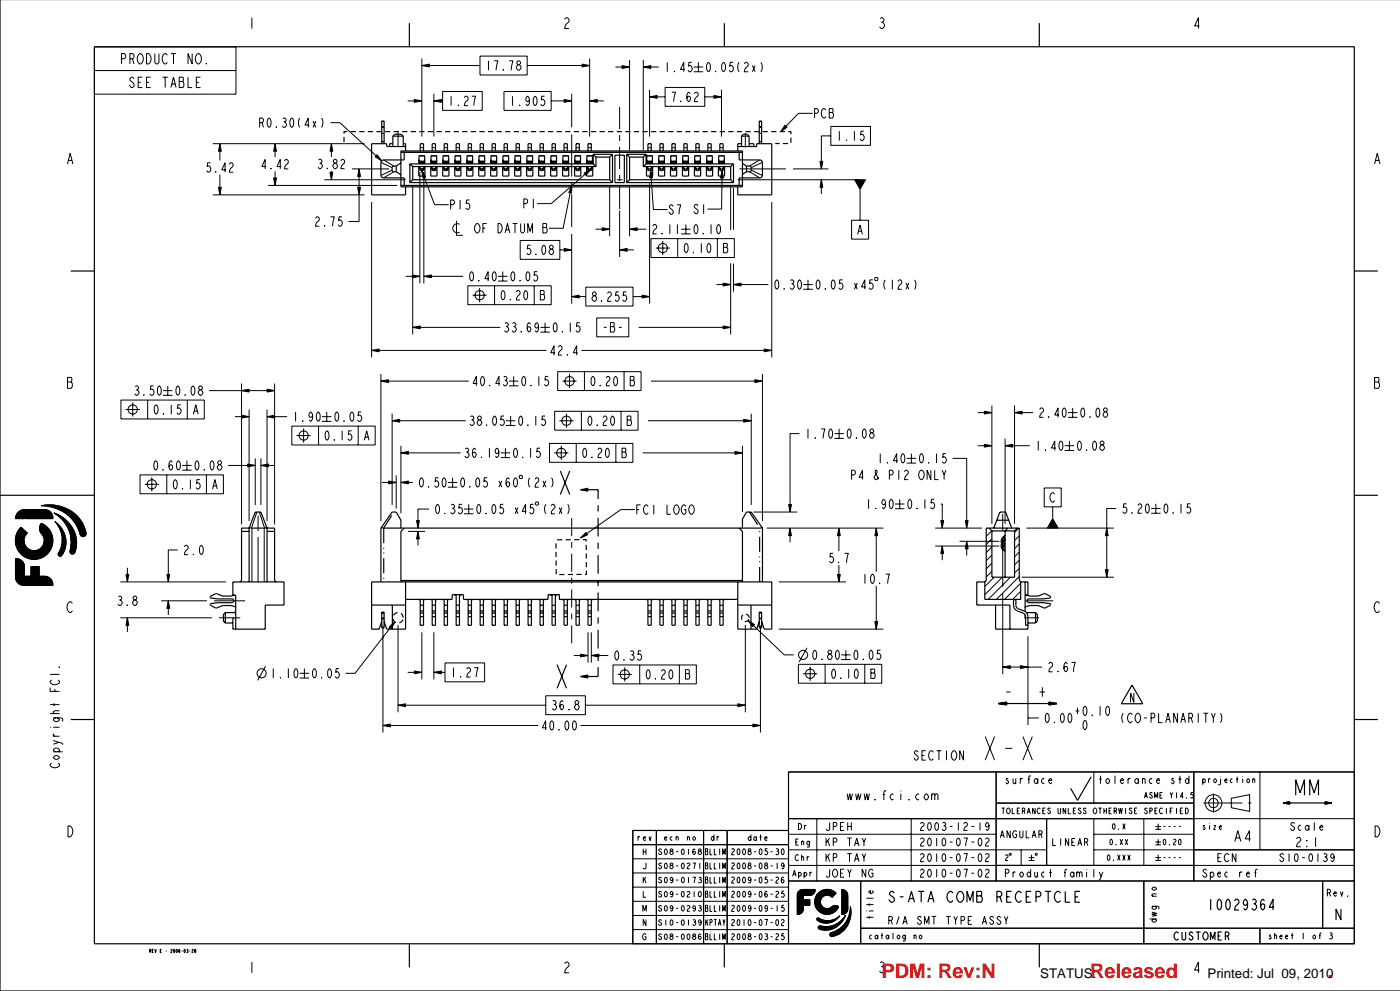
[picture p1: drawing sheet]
<svg xmlns="http://www.w3.org/2000/svg" width="297mm" height="210mm" viewBox="0 0 297 210" stroke-linecap="round" stroke-linejoin="round" font-family="sans-serif">
<defs><g id="words">
<g font-size="4.2" fill="#f00">
<text x="186.8" y="207.1">PDM: Rev:N</text>
<text x="231" y="207.1">Released</text>
<text x="281.4" y="207.1">.</text>
</g>
<g font-size="2.8">
<text x="220.4" y="207.1">STATUS:</text>
<text x="255.9" y="207.1">Printed: Jul 09, 2010</text>
</g>
</g></defs>
<g fill="none" stroke="#000" stroke-width=".21">
<path d="M20 9.9h30v10h-30zM20 14.9h30M25.8 12.4h.5l.3-.3v-.4l-.3-.4h-.5v2.2M27.5 12.4h.6l.3-.3v-.4l-.3-.4h-.6v2.2M28.1 12.4l.3 1.1M28.4 16.7l-.3-.4a.5 .5 0 0 0-.6 .6l.4 .4a.65 .65 0 0 1 .5 .6 .65 .65 0 0 1-.5 .6l-.5-.5M29.3 17.4h.5M29.4 11.5l.2-.2a1.17 1.17 0 0 1 .8 1.1 1.17 1.17 0 0 1-.8 1.1l-.2-.1a1.44 1.44 0 0 1 0-1.9zM30.2 16.3h-.9v2.2h.9M31 11.3a1.1 1.1 0 0 1 1 .7 1.1 1.1 0 0 1-.2 1.2l-.3 .3h-.5zM31 17.4h.6M31.9 16.3h-.9v2.2h.9"/>
<path d="M32.8 11.3v1.9l.3 .3h.3l.3-.3v-1.9M34.5 16.3h1.1M35 16.3v2.2M35.4 11.7l-.3-.4a1.17 1.17 0 0 0-.8 1.1 1.17 1.17 0 0 0 .8 1.1l.3-.3M36.2 18.5l.6-2.2 .5 2.2M36.2 11.3h1.1M36.4 17.8h.7M36.8 11.3v2.2M38 16.3h.7l.2 .2-.2 .8 .3 .3v.6l-.3 .3h-.7zM38 17.3h.7M39.8 16.3v2.2h.9M40.7 11.3v2.2l-.9-2.2v2.2"/>
<path d="M41.6 17.4h.6M41.7 11.5l.2-.2a1.17 1.17 0 0 1 .8 1.1 1.17 1.17 0 0 1-.8 1.1l-.2-.1a1.44 1.44 0 0 1 0-1.9zM42.5 16.3h-.9v2.2h.9M43.7 13.4l.1 .1zM53.4 3.8v2.3M89.4 12.4v16.5M89.4 13.9h12.3M91.9 19.9v9M93.8 19.4h8.4v4h-8.4zM101.7 11.9h10v4h-10zM103.5 12.9v2M104.7 12.9h.8l-.4 2"/>
<path d="M106.6 14.7l.1 .2zM106.8 19.4h10v4h-10zM107.9 12.9h.8l-.4 2M109.6 13.9l.2-.2a.54 .54 0 0 1 .6 .7 .54 .54 0 0 1-.8 .3l-.2-.3zM109.8 13.7l-.3-.3a.46 .46 0 0 1 .5-.5l.3 .3-.3 .5M111.7 13.9h13.3M119.7 4.1l.3-.3h.2l.4 .3a.89 .89 0 0 1-.6 1l-.3 1h.9M121.1 19.9v7.1M125 12.4v16.5M130.4 14.2h3M133.4 12.7v19.1M136.3 14.2h3.3"/>
<path d="M136.3 12.7v19.1M137.7 19v9.9M141 18.5h8.4v4h-8.4zM141.4 13.2v2M142.4 19.5h.8l-.4 2M142.9 15l.1 .2zM145.1 14.7h-.9l.7-1.5v2M146.3 19.9l-.3-.4a1.35 1.35 0 0 0 0 2 .66 .66 0 0 0 0-1.1l-.3 .1-.1 .4M146.6 13.2h-.6l-.1 .8 .2-.1a.67 .67 0 0 1 .6 .6 .67 .67 0 0 1-.6 .7l-.3-.3M147 14.2h2M147 15.2h2M147.2 19.9l.3-.4h.2l.3 .4a.77 .77 0 0 1-.5 .8l-.3 .8h.8"/>
<path d="M148 13.2v2M149.9 13.4l.2-.2a1.35 1.35 0 0 1 0 2 1.41 1.41 0 0 1-.2-1.8zM151.6 15l.1 .2zM152.9 19v9.9M153.1 13.4l.2-.2a1.35 1.35 0 0 1 0 2 1.41 1.41 0 0 1-.2-1.8zM155.3 13.2h-.6l-.1 .8 .2-.1a.67 .67 0 0 1 .6 .6 .67 .67 0 0 1-.6 .7l-.3-.3M156.6 13.2a1.78 1.78 0 0 0 0 2M157.7 13.5l.3-.3h.2l.3 .3a.77 .77 0 0 1-.5 .9l-.3 .8h.8M159.4 13.9l.6 1.3M160 13.9l-.6 1.3M161.2 13.2a1.78 1.78 0 0 1 0 2M186.5 3.9l.3-.1a.52 .52 0 0 1 .5 .5l-.3 .4a.69 .69 0 0 1 .4 .8 .69 .69 0 0 1-.6 .6l-.4-.4"/>
<path d="M186.8 4.7h.2M254.2 5.5h-1l.8-1.7v2.3M14.3 34.7l.6-2.3 .5 2.3M14.5 34h.7M44.6 34.5h-.6l-.1 .8 .2-.2a.67 .67 0 0 1 .6 .7 .67 .67 0 0 1-.6 .7l-.3-.4M45.1 30.4h32.1M45.7 36.3l.1 .2zM46.6 30.4v3.6M46.6 37v4.3M47.9 36h-.9l.7-1.5v2M48.6 34.8l.3-.3h.2l.3 .3a.78 .78 0 0 1-.5 .8l-.3 .9h.8M55 26h.5l.3-.3v-.4l-.3-.3h-.5v2"/>
<path d="M55.5 26l.3 1M56.4 35.3h-.9l.7-1.5v2M56.8 39.3h27.4M56.8 25.2l.2-.2a1.35 1.35 0 0 1 0 2 1.41 1.41 0 0 1-.2-1.8zM57.4 35.6l.1 .2zM58.3 30.4v2.9M58.3 36.3v3M58.5 26.8l.1 .2zM59.6 35.3h-.9l.7-1.5v2M59.9 25.2l.2-.2a.46 .46 0 0 1 .5 .5l-.3 .3a.54 .54 0 0 1 .4 .8 .54 .54 0 0 1-.8 .2l-.1-.1M60.1 25.8h.2M60.3 34.1l.3-.3h.2l.3 .3a.77 .77 0 0 1-.5 .8l-.3 .9h.8"/>
<path d="M61.6 25.2l.2-.2a1.35 1.35 0 0 1 0 2 1.41 1.41 0 0 1-.2-1.8zM63.5 25a1.78 1.78 0 0 0 0 2M65.5 26.5h-.9l.7-1.5v2M66.3 25.7l.6 1.3M66.9 25.7l-.6 1.3M67.5 33.9l.2-.2a.46 .46 0 0 1 .5 .5l-.3 .4a.54 .54 0 0 1 .4 .7 .54 .54 0 0 1-.8 .3l-.1-.2M67.7 34.6h.2M68.1 25a1.78 1.78 0 0 1 0 2M68.7 38.1h17.3M69.3 35.6l.1 .1zM70 26h2l8.9 8.1M70.2 30.4v2.8"/>
<path d="M70.2 36.2v1.9M70.7 34.7l.2-.1a.54 .54 0 0 1 .6 .6 .54 .54 0 0 1-.8 .4l-.2-.4zM70.9 34.6l-.3-.4a.46 .46 0 0 1 .5-.5l.3 .4-.3 .5M72.2 34.1l.3-.4h.2l.3 .4a.77 .77 0 0 1-.5 .8l-.3 .8h.8M74.6 35.8h7.9M76.1 35.8v11.1h-2.2M80.7 34.4l2.4 1.1M80.9 27h.5M80.9 26.8h.5M80.9 25.7h.5M81.3 33.9l2.2 1.3M83.1 36l-2.4 1.2"/>
<path d="M83.5 36.4l-2.2 1.3M84.4 27.7v3.4M86.4 21.4h3M87.5 39.6v31.2M88.8 33h1.2M89 35.7l.2 .1 .6-.1M89 36.4v23.6M89 31.3h.7M89.2 34.2v.2h.4v-.2M89.2 35.6v.5M89.4 36.1l2.7 7.3h3M89.6 35.6v.5"/>
<path d="M89.8 36.4v23.6M91.3 33h1.2M91.5 35.7l.2 .1 .7-.1M91.6 31.3h.7M91.7 34.2v.2h.5v-.2M91.7 35.6v.5M91.9 21.4h1.9M92.2 35.6v.5M93.9 33h1.2M94.1 35.7l.2 .1 .6-.1M94.1 31.3h.7M94.3 34.2v.2h.4v-.2"/>
<path d="M94.3 35.6v.5M94.7 35.6v.5M95.6 20.4v2M96.4 33h1.2M96.6 35.7l.2 .1 .6-.1M96.7 31.3h.7M96.8 34.2v.2h.4v-.2M96.8 35.6v.5M97.1 22.2l.1 .2zM97.2 35.6v.5M98.4 20.7l.3-.3h.2l.3 .3a.77 .77 0 0 1-.5 .8l-.3 .9h.8M99 33h1.2"/>
<path d="M99.1 35.7l.2 .1 .7-.1M99.2 31.3h.7M99.3 34.2v.2h.5v-.2M99.3 35.6v.5M99.8 35.6v.5M100 20.4h.8l-.4 2M101.5 33h1.2M101.7 35.7l.2 .1 .6-.1M101.7 31.3h.7M101.9 34.2v.2h.4v-.2M101.9 35.6v.5M102.3 35.6v.5"/>
<path d="M104 33h1.2M104.2 35.7l.2 .1 .7-.1M104.3 31.3h.7M104.4 34.2v.2h.5v-.2M104.4 35.6v.5M104.9 35.6v.5M106.6 33h1.2M106.8 35.7l.2 .1 .6-.1M106.8 31.3h.7M107 34.2v.2h.4v-.2M107 35.6v.5M107.4 35.6v.5"/>
<path d="M108.6 20.4v2M109.1 33h1.2M109.3 35.7l.2 .1 .6-.1M109.4 31.3h.7M109.5 34.2v.2h.4v-.2M109.5 35.6v.5M109.9 35.6v.5M110.1 22.2l.1 .2zM111.7 33h1.2M111.8 35.7l.2 .1 .7-.1M111.9 31.3h.7M112 34.2v.2h.5v-.2"/>
<path d="M112 35.6v.5M112.2 21l-.1 .4-.3 .1-.3-.1a.78 .78 0 0 1 .3-1 1.35 1.35 0 0 1 0 2l-.3-.4M112.5 35.6v.5M113.2 20.5l.2-.1a1.35 1.35 0 0 1 0 2 1.41 1.41 0 0 1-.2-1.9zM114.2 33h1.2M114.4 35.7l.2 .1 .6-.1M114.4 31.3h.7M114.6 34.2v.2h.4v-.2M114.6 35.6v.5M115 35.6v.5M115.4 20.4h-.6l-.1 .8 .2-.2a.67 .67 0 0 1 .6 .7 .67 .67 0 0 1-.6 .7l-.3-.4M116.7 33h1.2"/>
<path d="M116.8 21.4h4.3M116.9 35.7l.2 .1 .7-.1M117 31.3h.7M117.1 34.2v.2h.5v-.2M117.1 35.6v.5M117.6 35.6v.5M119.3 33h1.2M119.5 35.7l.2 .1 .6-.1M119.5 31.3h.7M119.7 34.2v.2h.4v-.2M119.7 35.6v.5M120.1 35.6v.5"/>
<path d="M121.1 39.3l-1.8 9h-3M121.1 28.5v8.9M121.1 38.7v1.2M121.8 33h1.2M122 35.7l.2 .1 .6-.1M122.1 31.3h.7M122.2 34.2v.2h.4v-.2M122.2 35.6v.5M122.6 35.6v.5M124.4 33h1.2M124.5 35.7l.2 .1 .7-.1M124.6 31.3h.7"/>
<path d="M124.7 34.2v.2h.5v-.2M124.7 35.6v.5M125 21.4h3M125.2 35.6v.5M125.2 35.9l-8.4 7.2h-3M129.2 39.6v10.4M130.7 38.1h1.2M131.3 22.6v4.7M131.3 28.6v1.2M131.3 31.1v4.7M131.3 37.1v1.2M131.3 39.6v4.7"/>
<path d="M133.4 39.6v10.4M137.1 33h1.2M137.2 35.7l.2 .1 .7-.1M137.3 31.3h.7M137.4 34.2v.2h.5v-.2M137.4 35.6v.5M137.7 20.5h3.3M137.7 38.8v25.5M137.9 35.6v.5M137.9 36.1l.6 8.3h3M139.6 33h1.2M139.8 35.7l.2 .1 .6-.1"/>
<path d="M139.8 31.3h.7M140 34.2v.2h.4v-.2M140 35.6v.5M140.4 35.6v.5M142.1 33h1.2M142.3 35.7l.2 .1 .7-.1M142.4 31.3h.7M142.5 34.2v.2h.5v-.2M142.5 35.6v.5M143 35.6v.5M144.3 21.4l.1 .1zM144.7 33h1.2"/>
<path d="M144.9 35.7l.2 .1 .6-.1M144.9 31.3h.7M145.1 34.2v.2h.4v-.2M145.1 35.6v.5M145.5 35.6v.5M147.2 33h1.2M147.4 35.7l.2 .1 .6-.1M147.5 31.3h.7M147.6 34.2v.2h.4v-.2M147.6 35.6v.5M148 35.6v.5M149.4 20.5h3.5"/>
<path d="M149.8 33h1.2M149.9 35.7l.2 .1 .7-.1M150 31.3h.7M150.1 34.2v.2h.5v-.2M150.1 35.6v.5M150.6 35.6v.5M152.3 33h1.2M152.5 35.7l.2 .1 .6-.1M152.5 31.3h.7M152.7 34.2v.2h.4v-.2M152.7 35.6v.5M153 36.1l-.1 8.2h-3"/>
<path d="M153.1 35.6v.5M154.8 39.6v9.1M155.4 39.8v8.9M156.3 38.1h26M156.7 35.8h9.8M157.9 28.2v3.1M158.8 36.4l2.2 1.3M159.2 36l2.4 1.2M160.9 27h.5M160.9 26.8h.5M160.9 25.7h.5M161 33.9l-2.2 1.3"/>
<path d="M161.6 34.4l-2.4 1.1M168 35.8h7.6M172.2 24h-3l-3.7 3.9M172.6 24h.5l.3-.3v-.4l-.3-.3h-.5v2M174.1 38.1v3M175 23.3l-.3-.3a1.06 1.06 0 0 0-.7 1 1.06 1.06 0 0 0 .7 1l.3-.3M175.7 23h.7l.1 .2-.1 .6 .2 .4v.5l-.2 .3h-.7zM175.7 23.8h.7M176.1 26.8h8.4v4h-8.4zM176.1 28.8h-2v7M177.9 27.8v2M179.4 29.6l.1 .2z"/>
<path d="M181.1 27.8v2M183.1 27.8h-.6l-.1 .8 .2-.2a.67 .67 0 0 1 .6 .7 .67 .67 0 0 1-.6 .7l-.3-.4M291.3 34.7l.6-2.3 .5 2.3M291.5 34h.7M45.1 41.3h32.1M66.9 46.3l.3-.4h.2l.3 .4a.77 .77 0 0 1-.5 .8l-.3 .8h.8M68.8 47.8l.1 .1zM70.1 45.9h.8l-.4 2M72.5 45.9h-.6l-.1 .9 .2-.2a.67 .67 0 0 1 .6 .7 .67 .67 0 0 1-.6 .6l-.3-.3M78.7 42.8v32.9M86 58.5h3M89.8 58.5h8.3"/>
<path d="M95.5 43.4h.5l.3-.4v-.3l-.3-.3h-.5v2M96.7 46.8v3h1.4M97.4 47.5a.98 .98 0 0 0-1.5 .8 .98 .98 0 0 0 1.5 .9M97.5 42.4v2M99.5 42.4h-.6l-.1 .8 .2-.2a.67 .67 0 0 1 .6 .7 .67 .67 0 0 1-.6 .7l-.3-.4M99.7 57.7l.2-.2a1.35 1.35 0 0 1 0 2 1.41 1.41 0 0 1-.2-1.8zM100.8 47.5l.2-.2a1.06 1.06 0 0 1 .7 1 1.06 1.06 0 0 1-.7 1l-.2-.1a1.31 1.31 0 0 1 0-1.7zM101.4 59.4l.1 .1zM102.3 48.3h.5M103.1 47.3h-.8v2M103.6 59h-.9l.7-1.5v2M104.5 57.7l.2-.2a1.35 1.35 0 0 1 0 2 1.41 1.41 0 0 1-.2-1.8z"/>
<path d="M105.5 47.3a1.04 1.04 0 0 1 1 .8 1.04 1.04 0 0 1-.4 1.1l-.2 .1h-.4zM105.5 58.5h2M105.5 59.5h2M106.5 57.5v2M107 49.3l.5-2 .5 2M107.2 48.7h.6M108.5 57.7l.2-.2a1.35 1.35 0 0 1 0 2 1.41 1.41 0 0 1-.2-1.8zM108.6 47.3h1M109.1 47.3v2M110.2 59.4l.1 .1zM110.2 50.9h8.4v4h-8.4zM110.3 47.3v1.7l.3 .3h.2l.3-.3v-1.7"/>
<path d="M111 43.1h.5l.3-.3v-.3l-.3-.4h-.5v2M111.7 57.7l.2-.2a1.35 1.35 0 0 1 0 2 1.41 1.41 0 0 1-.2-1.8zM111.8 49.3v-2l.5 1.7 .5-1.7v2M112.4 51.9h-.6l-.1 .9 .2-.2a.67 .67 0 0 1 .6 .7 .67 .67 0 0 1-.6 .6l-.3-.3M113 42.1v2M113.5 53.8l.1 .1zM113.9 57.5h-.6l-.1 .9 .2-.2a.67 .67 0 0 1 .6 .7 .67 .67 0 0 1-.6 .6l-.3-.3M115 52.1l.2-.2a1.35 1.35 0 0 1 0 2 1.41 1.41 0 0 1-.2-1.8zM115 47.3h.7l.1 .2-.1 .7 .2 .3v.5l-.2 .3h-.7zM115 48.2h.7M116.5 52.9l.2-.1a.54 .54 0 0 1 .6 .6 .54 .54 0 0 1-.8 .4l-.2-.4zM116.7 52.8l-.3-.4a.46 .46 0 0 1 .5-.5l.3 .4-.3 .5"/>
<path d="M118.6 52.9h2.5M121.1 41.2v6.9M121.1 49.6v14.7M126.2 48.5h3M131.3 52.9h3M131.3 44.6v9.8M133.4 48.5h3.6M138 50.5h17.6v4h-17.6zM138.4 47.9l.3-.4h.2l.3 .4a.77 .77 0 0 1-.5 .8l-.3 .8h.8M139 52.5h3M140.3 49.4l.1 .1zM140.5 51v3"/>
<path d="M142 47.5v2M142.7 43.7l-.3-.3a.46 .46 0 0 0-.5 .5l.3 .3a.59 .59 0 0 1 .5 .6 .59 .59 0 0 1-.5 .6l-.4-.5M143.5 43.4h.8l-.4 2M143.6 47.5v2M143.6 50.5v4M144.4 48.5h2M144.4 49.5h2M145.2 51.7l.2-.2a1.35 1.35 0 0 1 0 2 1.41 1.41 0 0 1-.2-1.8zM145.4 47.5v2M146.9 53.4l.1 .1zM147.3 47.7l.2-.2a1.35 1.35 0 0 1 0 2 1.41 1.41 0 0 1-.2-1.8zM147.9 43.6l-.3-.3a.46 .46 0 0 0-.5 .5l.3 .3a.59 .59 0 0 1 .5 .6 .59 .59 0 0 1-.5 .6l-.4-.5"/>
<path d="M148.6 51.5v2M149 49.4l.1 .1zM149.1 43.3v2M150 51.7l.2-.2a1.35 1.35 0 0 1 0 2 1.42 1.42 0 0 1-.2-1.8zM150.7 47.5v2M152 50.5v4M152.1 47.7l.2-.2a1.35 1.35 0 0 1 0 2 1.41 1.41 0 0 1-.2-1.8zM153.3 51.5h.7l.1 .2-.1 .7 .2 .3v.5l-.2 .3h-.7zM153.3 52.4h.7M154.8 55.8v15M155.4 55.8v6M163.6 42.8v32.9"/>
<path d="M164.4 59.4l.2-.1a1.35 1.35 0 0 1 0 2 1.41 1.41 0 0 1-.2-1.9zM167.5 59.4l.2-.1a.46 .46 0 0 1 .5 .5l-.3 .3a.54 .54 0 0 1 .4 .7 .54 .54 0 0 1-.8 .3l-.1-.2M169.2 59.4l.2-.1a1.35 1.35 0 0 1 0 2 1.41 1.41 0 0 1-.2-1.9zM171.2 59.3v2M173.2 59.4l.2-.1a1.35 1.35 0 0 1 0 2 1.41 1.41 0 0 1-.2-1.9zM176.4 59.4l.2-.1a1.35 1.35 0 0 1 0 2 1.41 1.41 0 0 1-.2-1.9zM178.6 59.3h-.6l-.1 .8 .2-.2a.67 .67 0 0 1 .6 .7 .67 .67 0 0 1-.6 .7l-.3-.4M180.5 46.7h3.6v4h-3.6zM181.1 59.9l.6 1.4M181.7 59.9l-.6 1.4M181.8 49.6l.5-1.9 .5 1.9M182 49h.6"/>
<path d="M182.3 40.1v6.6M185 59.3h-.6l-.1 .8 .2-.2a.67 .67 0 0 1 .6 .7 .67 .67 0 0 1-.6 .7l-.3-.4M185.5 58.8l.5 .1-.1 .5-.5-.1zM187.6 59.3a1.78 1.78 0 0 0 0 2M189.1 59.3v2M190.3 59.6l.3-.3h.2l.3 .3a.77 .77 0 0 1-.5 .8l-.3 .9h.8M192 59.9l.6 1.4M192.6 59.9l-.6 1.4M193.8 59.3a1.78 1.78 0 0 1 0 2M14.3 79.9h.8l.1 .2-.1 .8 .2 .4v.6l-.2 .3h-.8zM78.7 74.2h37.1M80.7 79.2v31.2"/>
<path d="M87.5 69.3h18.5M99.1 60.5h17.7v4h-17.7zM100.1 62.5h3M101.6 61v3M102.1 79.9l.2-.2a1.35 1.35 0 0 1 0 2 1.41 1.41 0 0 1-.2-1.8zM104.8 60.5v4M106.4 61.7l.2-.2a1.35 1.35 0 0 1 0 2 1.41 1.41 0 0 1-.2-1.8zM106.8 79.9l.2-.2a.46 .46 0 0 1 .5 .5l-.3 .4a.54 .54 0 0 1 .3 .7 .54 .54 0 0 1-.7 .3l-.1-.2M107 68.5l.2-.2a.46 .46 0 0 1 .5 .5l-.3 .4a.54 .54 0 0 1 .4 .7 .54 .54 0 0 1-.8 .3l-.1-.2M107.2 69.2h.2M108.1 63.4l.1 .1zM108.6 68.5l.2-.2a.46 .46 0 0 1 .5 .5l-.3 .4a.54 .54 0 0 1 .4 .7 .54 .54 0 0 1-.8 .3l-.1-.2"/>
<path d="M108.8 69.2h.2M108.9 79.7v2M109.4 61.9l.3-.4h.2l.3 .4a.77 .77 0 0 1-.5 .8l-.3 .8h.8M110.4 70.2l.1 .1zM110.8 79.9l.2-.2a1.35 1.35 0 0 1 0 2 1.41 1.41 0 0 1-.2-1.8zM111.2 61.7l.2-.2a1.35 1.35 0 0 1 0 2 1.41 1.41 0 0 1-.2-1.8zM112.4 68.7l-.3-.4a1.35 1.35 0 0 0 0 2 .66 .66 0 0 0 0-1.1l-.3 .1-.1 .4M113.2 60.5v4M114.1 69l-.1 .3-.3 .2-.3-.2a.78 .78 0 0 1 .3-1 1.35 1.35 0 0 1 0 2l-.3-.3M114.2 79.7v2M114.5 61.5h.7l.1 .2-.1 .7 .2 .3v.5l-.2 .3h-.7zM114.5 62.4h.7"/>
<path d="M114.5 69.3h2M114.5 70.3h2M115.5 68.3v2M116.2 79.7h-.6l-.1 .9 .2-.2a.67 .67 0 0 1 .6 .7 .67 .67 0 0 1-.6 .6l-.3-.3M117.5 68.5l.2-.2a1.35 1.35 0 0 1 0 2 1.41 1.41 0 0 1-.2-1.8zM117.6 74.7h-.9l.7-1.5v2M118.2 78.7h17.7v4h-17.7zM118.3 73.6l.3-.4h.2l.3 .4a.77 .77 0 0 1-.5 .8l-.3 .8h.8M119.2 70.2l.1 .1zM120.2 75.1l.1 .1zM120.7 79.2v3M120.9 68.3v2"/>
<path d="M121.1 62.8h3M122.4 74.7h-.9l.7-1.5v2M122.9 68.3h-.6l-.1 .9 .2-.2a.67 .67 0 0 1 .6 .7 .67 .67 0 0 1-.6 .6l-.3-.3M123.2 74.2h40.4M123.9 78.7v4M124.1 60.8h10v4h-10zM125.5 79.9l.2-.2a1.35 1.35 0 0 1 0 2 1.41 1.41 0 0 1-.2-1.8zM125.6 62.8l.2-.1a.54 .54 0 0 1 .7 .6 .54 .54 0 0 1-.9 .4l-.2-.4zM125.8 62.7l-.3-.4a.46 .46 0 0 1 .5-.5l.3 .4-.3 .5M126.5 67.3h6.8v4h-6.8zM127.4 63.7l.1 .1zM128 69.3h.6"/>
<path d="M128.7 62.2l.3-.4h.2l.3 .4a.77 .77 0 0 1-.5 .8l-.3 .8h.8M129.4 68.3h.7l.1 .2-.1 .7 .2 .3v.5l-.2 .3h-.7zM129.4 69.2h.7M130.3 79.9l.2-.2a1.35 1.35 0 0 1 0 2 1.41 1.41 0 0 1-.2-1.8zM131.1 61.8h-.6l-.1 .9 .2-.2a.67 .67 0 0 1 .6 .7 .67 .67 0 0 1-.6 .6l-.3-.3M131.2 69.3h.6M132.3 78.7v4M132.7 61.8h-.6l-.1 .9 .2-.2a.67 .67 0 0 1 .6 .7 .67 .67 0 0 1-.6 .6l-.3-.3M133.6 79.7h.7l.1 .2-.1 .7 .2 .3v.5l-.2 .3h-.7zM134.1 62.8h3.6M135.4 69.3h19.4M151.8 60.3h3"/>
<path d="M155.4 60.3h7.4M161.6 79.2v31.2M166.1 61.1l.1 .2zM167.7 60.1h.2M170.2 60.3h2M170.2 61.3h2M174.9 61.1l.1 .2zM183.5 60.8h-.9l.7-1.5v2M291.3 79.9h.8l.1 .2-.1 .8 .2 .4v.6l-.2 .3h-.8zM14.3 80.9h.8M25.6 84.7h17.7v4h-17.7zM26.6 86.7h3"/>
<path d="M28.1 85.2v3M28.7 81.9l.2-.2a.46 .46 0 0 1 .5 .5l-.3 .4a.54 .54 0 0 1 .3 .7 .54 .54 0 0 1-.7 .3l-.1-.2M28.9 82.6h.2M30.5 83.6l.1 .1zM31.3 84.7v4M32.6 81.7h-.6l-.1 .9 .2-.2a.67 .67 0 0 1 .6 .7 .67 .67 0 0 1-.6 .6l-.3-.3M32.8 97.8l.2-.2a1.35 1.35 0 0 1 0 2 1.41 1.41 0 0 1-.2-1.8zM32.9 85.9l.2-.2a1.35 1.35 0 0 1 0 2 1.41 1.41 0 0 1-.2-1.8zM33.6 81.9l.2-.2a1.35 1.35 0 0 1 0 2 1.42 1.42 0 0 1-.2-1.8zM34.5 99.4l.1 .2zM34.6 82.7h2M34.6 83.7h2"/>
<path d="M34.6 87.6l.1 .1zM35.6 81.7v2M36.3 85.7v2M36.5 97.9l-.3-.3a1.35 1.35 0 0 0 0 2 .66 .66 0 0 0 0-1.2l-.3 .2-.1 .3M37.5 81.9l.2-.2a1.35 1.35 0 0 1 0 2 1.41 1.41 0 0 1-.2-1.8zM37.6 97.8l.2-.2a1.35 1.35 0 0 1 0 2 1.41 1.41 0 0 1-.2-1.8zM38.3 85.7h-.6l-.1 .9 .2-.2a.67 .67 0 0 1 .6 .7 .67 .67 0 0 1-.6 .6l-.3-.3M38.6 98.6h2M38.6 99.6h2M39.2 83.6l.1 .1zM39.6 97.6v2M39.7 84.7v4"/>
<path d="M40.7 81.9l.2-.2a1.35 1.35 0 0 1 0 2 1.41 1.41 0 0 1-.2-1.8zM41 87.7l.5-2 .5 2M41.2 87.1h.6M41.5 97.8l.2-.2a1.35 1.35 0 0 1 0 2 1.41 1.41 0 0 1-.2-1.8zM42.2 82.7l.2-.1a.54 .54 0 0 1 .6 .6 .54 .54 0 0 1-.8 .4l-.2-.4zM42.4 82.6l-.3-.4a.46 .46 0 0 1 .5-.5l.3 .4-.3 .5M43.2 99.4l.1 .2zM44.3 82.7h13.9M44.7 97.8l.2-.2a1.35 1.35 0 0 1 0 2 1.41 1.41 0 0 1-.2-1.8zM46.2 98.6l.2-.2a.54 .54 0 0 1 .6 .7 .54 .54 0 0 1-.8 .3l-.2-.3zM46.4 98.4l-.3-.3a.46 .46 0 0 1 .5-.5l.3 .3-.3 .5M48.3 98.6h5.8"/>
<path d="M49.8 88.3h3M51.2 81.2v29.9M52.8 86.8v23.6M54.1 97.1v9.9M55.3 98.6h3M55.3 97.1v9.9M56.6 88.3h4.2M56.6 86.8v23.6M58.2 81.2v29.9M61.8 90.3h17.7v4h-17.7zM62.6 87.3v2M62.8 92.3h3"/>
<path d="M64.1 89.1l.1 .2zM64.3 90.8v3M66.2 87.9l-.1 .4-.3 .1-.3-.1a.78 .78 0 0 1 .3-1 1.35 1.35 0 0 1 0 2l-.3-.4M67.2 87.4l.2-.1a1.35 1.35 0 0 1 0 2 1.41 1.41 0 0 1-.2-1.9zM67.5 90.3v4M68.2 88.3h2M68.2 89.3h2M69.1 91.4l.2-.1a1.35 1.35 0 0 1 0 2 1.41 1.41 0 0 1-.2-1.9zM69.2 87.3v2M70.8 93.1l.1 .2zM71.2 87.4l.2-.1a1.35 1.35 0 0 1 0 2 1.41 1.41 0 0 1-.2-1.9zM72.5 91.3v2"/>
<path d="M72.9 89.1l.1 .2zM74.4 87.4l.2-.1a1.35 1.35 0 0 1 0 2 1.41 1.41 0 0 1-.2-1.9zM74.5 91.3h-.6l-.1 .8 .2-.2a.67 .67 0 0 1 .6 .7 .67 .67 0 0 1-.6 .7l-.3-.4M75.9 90.3v4M76.6 87.3h-.6l-.1 .8 .2-.2a.67 .67 0 0 1 .6 .7 .67 .67 0 0 1-.6 .7l-.3-.4M77.2 93.3l.5-2 .5 2M77.4 92.6h.6M80.7 80.7h18.7M83.1 89.1h15.6M83.1 87.6v19.4M85 95.9h12.6M85 94.4v14.3"/>
<path d="M98.6 95.1l.2-.2a.46 .46 0 0 1 .5 .5l-.3 .4a.54 .54 0 0 1 .4 .7 .54 .54 0 0 1-.8 .3l-.1-.2M98.8 95.8h.2M99.7 88.3l.2-.2a.46 .46 0 0 1 .5 .5l-.3 .4a.54 .54 0 0 1 .4 .7 .54 .54 0 0 1-.8 .3l-.1-.2M99.9 89h.2M100.8 95.3l-.3-.4a1.35 1.35 0 0 0 0 2 .66 .66 0 0 0 0-1.1l-.3 .1-.1 .4M101.2 81.2h-.9l.7-1.5v2M101.3 89.1l.2-.1a.54 .54 0 0 1 .6 .6 .54 .54 0 0 1-.8 .4l-.2-.4zM101.5 89l-.3-.4a.46 .46 0 0 1 .5-.5l.3 .4-.3 .5M102 96.8l.1 .1zM103.1 90l.1 .1zM103.7 94.9v2M103.8 81.6l.1 .1z"/>
<path d="M104.6 88.3l.2-.2a1.35 1.35 0 0 1 0 2 1.41 1.41 0 0 1-.2-1.8zM105.7 95.6l-.1 .3-.3 .2-.3-.2a.78 .78 0 0 1 .3-1 1.35 1.35 0 0 1 0 2l-.3-.3M106 81.2h-.9l.7-1.5v2M106.1 95.9h2M106.1 96.9h2M106.8 88.1h-.6l-.1 .9 .2-.2a.67 .67 0 0 1 .6 .7 .67 .67 0 0 1-.6 .6l-.3-.3M107 80.6h.2M107.1 94.9v2M107.2 89.1h2M107.2 90.1h2M107.9 80.7h2M107.9 81.7h2"/>
<path d="M108.2 88.1v2M109 95.1l.2-.2a1.35 1.35 0 0 1 0 2 1.41 1.41 0 0 1-.2-1.8zM110.1 88.3l.2-.2a1.35 1.35 0 0 1 0 2 1.41 1.41 0 0 1-.2-1.8zM110.7 96.8l.1 .1zM111.8 90l.1 .1zM112.4 94.9v2M112.5 81.6l.1 .1zM113.5 88.1v2M114.4 94.9h-.6l-.1 .9 .2-.2a.67 .67 0 0 1 .6 .7 .67 .67 0 0 1-.6 .6l-.3-.3M115.5 88.1h-.6l-.1 .9 .2-.2a.67 .67 0 0 1 .6 .7 .67 .67 0 0 1-.6 .6l-.3-.3M116.4 93.9h17.7v4h-17.7zM117.4 95.9h3"/>
<path d="M117.5 87.1h17.7v4h-17.7zM118.5 89.1h3M118.9 94.4v3M119.2 80.7h3M120 87.6v3M122.1 93.9v4M123.2 87.1v4M123.7 95.1l.2-.2a1.35 1.35 0 0 1 0 2 1.41 1.41 0 0 1-.2-1.8zM124.8 88.3l.2-.2a1.35 1.35 0 0 1 0 2 1.42 1.42 0 0 1-.2-1.8zM125.4 96.8l.1 .1zM126.5 90l.1 .1zM126.7 95.3l.3-.4h.2l.3 .4a.77 .77 0 0 1-.5 .8l-.3 .8h.8"/>
<path d="M127.2 81.6l.1 .1zM127.8 88.5l.3-.4h.2l.3 .4a.77 .77 0 0 1-.5 .8l-.3 .8h.8M128.5 80.1l.3-.4h.2l.3 .4a.77 .77 0 0 1-.5 .8l-.3 .8h.8M128.5 95.1l.2-.2a1.35 1.35 0 0 1 0 2 1.41 1.41 0 0 1-.2-1.8zM129.6 88.3l.2-.2a1.35 1.35 0 0 1 0 2 1.41 1.41 0 0 1-.2-1.8zM130.5 93.9v4M131.6 87.1v4M131.8 94.9h.7l.1 .2-.1 .7 .2 .3v.5l-.2 .3h-.7zM131.8 95.8h.7M132.9 88.1h.7l.1 .2-.1 .7 .2 .3v.5l-.2 .3h-.7zM132.9 89h.7M133.6 80.6h.7"/>
<path d="M136.2 95.9h21.1M137.3 89.1h21.9M138 80.7h23.6M157.3 94.4v14M159.2 87.6v19.4M169.4 91.8h-2v16.7M171.2 90.8v2M172.7 92.7l.1 .1zM174 90.8h.8l-.4 2M175.8 91l.2-.2a1.35 1.35 0 0 1 0 2 1.41 1.41 0 0 1-.2-1.8zM176.8 91.8h2M176.8 92.8h2"/>
<path d="M177.8 90.8v2M179.8 91l.2-.2a1.35 1.35 0 0 1 0 2 1.42 1.42 0 0 1-.2-1.8zM181.5 92.7l.1 .1zM183 91l.2-.2a1.35 1.35 0 0 1 0 2 1.41 1.41 0 0 1-.2-1.8zM184.5 91.8l.2-.1a.54 .54 0 0 1 .6 .6 .54 .54 0 0 1-.8 .4l-.2-.4zM184.7 91.7l-.3-.4a.46 .46 0 0 1 .5-.5l.3 .4-.3 .5M186.5 96.1v2M188 97.9l.1 .2zM190.2 97.6h-.9l.7-1.5v2M190.5 99.6v2M191.1 96.3l.2-.2a1.35 1.35 0 0 1 0 2 1.41 1.41 0 0 1-.2-1.8zM191.7 99.9l.3-.3h.2l.3 .3a.77 .77 0 0 1-.5 .9l-.3 .8h.8"/>
<path d="M192.1 97.1h2M192.1 98.1h2M193.1 96.1v2M195 99.8l.2-.2a1.06 1.06 0 0 1 .7 1 1.06 1.06 0 0 1-.7 1l-.2-.2a1.31 1.31 0 0 1 0-1.6zM195.1 96.3l.2-.2a1.35 1.35 0 0 1 0 2 1.41 1.41 0 0 1-.2-1.8zM196.8 97.9l.1 .2zM197.3 99.6v2l-.8-2v2M198.1 99.6v2h.8M198.5 96.1v2M199.7 99.6l.4 1v1M200.5 96.1h-.6l-.1 .8 .2-.1a.67 .67 0 0 1 .6 .6 .67 .67 0 0 1-.6 .7l-.3-.3M200.5 99.6l-.4 1"/>
<path d="M201.9 97.1h3v14.8M207.2 94.4h3M207.2 87.4h3M210.2 85.9v25.1M213 94.4h5.2M213 92.9v18.1M215 87.4h3.9M215 85.9v25.1M220 93.4v2M220.3 86.7l.3-.3h.2l.3 .3a.77 .77 0 0 1-.5 .9l-.3 .8h.8M221.5 95.2l.1 .2zM222.2 88.2l.1 .2z"/>
<path d="M223.7 94.9h-.9l.7-1.5v2M224.4 87.9h-.9l.7-1.5v2M224.6 93.6l.2-.2a1.35 1.35 0 0 1 0 2 1.41 1.41 0 0 1-.2-1.8zM225.3 86.6l.2-.2a1.35 1.35 0 0 1 0 2 1.42 1.42 0 0 1-.2-1.8zM225.6 94.4h2M225.6 95.4h2M226.3 87.4h2M226.3 88.4h2M226.6 93.4v2M227.3 86.4v2M228.6 93.6l.2-.2a1.35 1.35 0 0 1 0 2 1.41 1.41 0 0 1-.2-1.8zM229.3 86.6l.2-.2a1.35 1.35 0 0 1 0 2 1.41 1.41 0 0 1-.2-1.8z"/>
<path d="M230.3 95.2l.1 .2zM231 88.2l.1 .2zM231.8 93.6l.2-.2a1.35 1.35 0 0 1 0 2 1.41 1.41 0 0 1-.2-1.8zM232.5 86.6l.2-.2a1.35 1.35 0 0 1 0 2 1.41 1.41 0 0 1-.2-1.8zM233.3 94.4l.2-.2a.54 .54 0 0 1 .6 .7 .54 .54 0 0 1-.8 .3l-.2-.3zM233.5 94.2l-.3-.3a.46 .46 0 0 1 .5-.5l.3 .3-.3 .5M234 87.4l.2-.2a.54 .54 0 0 1 .6 .7 .54 .54 0 0 1-.8 .3l-.2-.3zM234.2 87.2l-.3-.3a.46 .46 0 0 1 .5-.5l.3 .3-.3 .5M291.3 80.9h.8M3.3 118.3a1.76 1.76 0 0 1 1.9 1.8v2h1.4v-2.1h1.7v2.1a2.42 2.42 0 0 1 2.7 .8l.2 1.1h-6.2a1.76 1.76 0 0 1-1.7-1.8zM3.8 108.5l.9-.5 .5-.1v1.9h-1.9v-.5zM4.4 111.7l1.4 1.2a2.16 2.16 0 0 0 0 3.1 2.16 2.16 0 0 0 3.1-.1 2.16 2.16 0 0 0-.3-3.1l-.2-.9 .4-1.1a4 4 0 0 1 1.9 5.7 4 4 0 0 1-5.9 1.1 4 4 0 0 1-.4-5.9z"/>
<path d="M5.4 107.9h4.1a1.75 1.75 0 0 1 1.7 1.9h-5.8zM8.7 107.1a7.8 7.8 0 0 1 9.6 5.9 .65 .65 0 0 1-.6 .7 .65 .65 0 0 1-.7-.5 8.3 8.3 0 0 0-8.3-6.1zM11.4 108.6a6.5 6.5 0 0 1 4.4 8.6 .55 .55 0 0 1-.7 .1 .55 .55 0 0 1-.3-.6 7 7 0 0 0-3.4-8.1zM11.6 110.5a5 5 0 0 1 1.3 7.3 .42 .42 0 0 1-.5-.1 .42 .42 0 0 1 0-.5 5.4 5.4 0 0 0-.8-6.7zM29.7 100.6h17.6v4h-17.6zM30.7 102.6h3M32.2 101.1v3M35.3 100.6v4M36.9 101.8l.2-.2a1.35 1.35 0 0 1 0 2 1.41 1.41 0 0 1-.2-1.8zM37.7 116.5h-2v6.8M38.6 103.4l.1 .2zM39.1 115.8l.3-.3h.2l.3 .3a.77 .77 0 0 1-.5 .9l-.3 .8h.8"/>
<path d="M40.3 101.6v2M41 117.3l.1 .2zM42.3 101.6h-.6l-.1 .8 .2-.1a.67 .67 0 0 1 .6 .6 .67 .67 0 0 1-.6 .7l-.3-.3M42.5 115.7l.2-.2a1.35 1.35 0 0 1 0 2 1.41 1.41 0 0 1-.2-1.8zM43.7 100.6v4M45 103.6l.5-2 .5 2M45.2 102.9h.6M53.4 111.9v11.4M54.4 108.5l-1.1 3.3M54.7 109.2v3.3M54.7 113.7v9.6M55 108.5l1.1 3.3"/>
<path d="M56 111.9v11.4M81 102.2h3M84 100.7v7M85 102.2h2.5M86.5 112.6h3.6M88.6 112.6v3M89.1 101.4l.2-.2a1.35 1.35 0 0 1 0 2 1.41 1.41 0 0 1-.2-1.8zM90.8 103l.1 .2zM90.9 107.8h-2.3v4.1M92.5 107l.2-.2a1.35 1.35 0 0 1 0 2 1.41 1.41 0 0 1-.2-1.8zM92.9 101.2h-.6l-.1 .8 .2-.1a.67 .67 0 0 1 .6 .6 .67 .67 0 0 1-.6 .7l-.3-.3M93.9 101.4l.2-.2a1.35 1.35 0 0 1 0 2 1.41 1.41 0 0 1-.2-1.8z"/>
<path d="M94.2 108.7l.1 .1zM94.9 102.2h2M94.9 103.2h2M95.6 107l.2-.2a.46 .46 0 0 1 .5 .5l-.3 .4a.54 .54 0 0 1 .4 .7 .54 .54 0 0 1-.8 .3l-.1-.2M95.8 107.7h.2M95.9 101.2v2M97.8 101.4l.2-.2a1.35 1.35 0 0 1 0 2 1.41 1.41 0 0 1-.2-1.8zM97.9 106.8h-.6l-.1 .9 .2-.2a.67 .67 0 0 1 .6 .7 .67 .67 0 0 1-.6 .6l-.3-.3M98.3 107.8h2M98.3 108.8h2M99.3 106.8v2M99.5 103l.1 .2z"/>
<path d="M101 101.4l.2-.2a1.35 1.35 0 0 1 0 2 1.41 1.41 0 0 1-.2-1.8zM101.3 107l.2-.2a1.35 1.35 0 0 1 0 2 1.41 1.41 0 0 1-.2-1.8zM103 108.7l.1 .1zM103.2 101.2h-.6l-.1 .8 .2-.1a.67 .67 0 0 1 .6 .6 .67 .67 0 0 1-.6 .7l-.3-.3M104.5 107l.2-.2a1.35 1.35 0 0 1 0 2 1.41 1.41 0 0 1-.2-1.8zM105.7 101.9l.6 1.3M106.3 101.9l-.6 1.3M106.7 106.8h-.6l-.1 .9 .2-.2a.67 .67 0 0 1 .6 .7 .67 .67 0 0 1-.6 .6l-.3-.3M107.9 101.5l-.3-.3a1.35 1.35 0 0 0 0 2 .66 .66 0 0 0 0-1.2l-.3 .2-.1 .3M109 101.4l.2-.2a1.35 1.35 0 0 1 0 2 1.41 1.41 0 0 1-.2-1.8zM109.2 107.5l.6 1.3M109.8 107.5l-.6 1.3"/>
<path d="M110.2 100.7l.5 .2-.2 .5-.5-.2zM111.6 108.3h-.9l.7-1.5v2M112.3 101.2a1.78 1.78 0 0 0 0 2M113.1 106.8h-.6l-.1 .9 .2-.2a.67 .67 0 0 1 .6 .7 .67 .67 0 0 1-.6 .6l-.3-.3M113.4 101.5l.3-.3h.2l.3 .3a.77 .77 0 0 1-.5 .9l-.3 .8h.8M113.6 106.3l.5 .2-.1 .5-.5-.2zM115.1 101.9l.6 1.3M115.7 101.9l-.6 1.3M115.7 106.8a1.78 1.78 0 0 0 0 2M116.8 107.2l.3-.4h.2l.3 .4a.77 .77 0 0 1-.5 .8l-.3 .8h.8M116.9 101.2a1.78 1.78 0 0 1 0 2M118.5 107.5l.6 1.3"/>
<path d="M119.1 107.5l-.6 1.3M120.3 106.8a1.78 1.78 0 0 1 0 2M121.1 109.7v3.9M121.1 114.8v1.3M121.1 117.3v3.8M134.6 107.9h-3l-8.6 6.1M135 107.9h.5M135.8 106.9h-.8v2M137.4 107.3l-.3-.4a1.06 1.06 0 0 0-.7 1 1.06 1.06 0 0 0 .7 1l.3-.3M138.6 106.9v2M141.4 106.9v2h.8M143.1 107.1l.2-.2a1.06 1.06 0 0 1 .7 1 1.06 1.06 0 0 1-.7 1l-.2-.1a1.31 1.31 0 0 1 0-1.7z"/>
<path d="M145.4 107.3l-.3-.4a1.06 1.06 0 0 0-.7 1 1.06 1.06 0 0 0 .7 1l.3-.3v-.7h-.4M146.3 107.1l.2-.2a1.06 1.06 0 0 1 .7 1 1.06 1.06 0 0 1-.7 1l-.2-.1a1.31 1.31 0 0 1 0-1.7zM159.7 108.5h9.2M162.5 111.9h24.7M167.4 111.9v3M176.6 117.2h-.6l-.1 .8 .2-.1a.67 .67 0 0 1 .6 .6 .67 .67 0 0 1-.6 .7l-.3-.3M177.7 119l.1 .2zM177.8 111.9v4.8M177.8 119.7v3.6M179 117.2h.8l-.4 2M180.5 100.6h.5l.3-.3v-.4l-.3-.3h-.5v2M183 101.1h-.9l.7-1.5v2"/>
<path d="M184.1 105.8v2M185.6 107.6l.1 .2zM185.7 111.9v9.2M186.2 101.1l-.4 .5h-.2l-.3-.3v-.4l.6-.8v-.3l-.3-.2-.1 .5 .8 1.3M187.7 106.4l-.1 .4-.3 .1-.3-.1a.78 .78 0 0 1 .3-1 1.35 1.35 0 0 1 0 2l-.3-.4M188.5 100.6h.5l.3-.3v-.4l-.3-.3h-.5v2M188.7 105.9l.2-.1a1.35 1.35 0 0 1 0 2 1.41 1.41 0 0 1-.2-1.9zM189.7 106.8h2M189.7 107.8h2M190.7 105.8v2M192.6 105.9l.2-.1a1.35 1.35 0 0 1 0 2 1.41 1.41 0 0 1-.2-1.9zM194.3 107.6l.1 .2z"/>
<path d="M196 105.8v2M198 105.8h-.6l-.1 .8 .2-.2a.67 .67 0 0 1 .6 .7 .67 .67 0 0 1-.6 .7l-.3-.4M198.2 111.9h9.9M198.2 115.7h13.6M199.4 106.8h.3v5.1M199.7 115.7v3M203.4 114.7h8.4M204.9 114.7v3M209 111.9h.1M210.2 112.4l-1.2 1.2M210.2 114.1l-1.2 1.2M210.2 115.8l-1.2 1.2"/>
<path d="M210.2 117.6l-1.2 1.2M210.2 119.3l-1.2 1.2M212.5 114.9l.1 .1M212.5 113.9l.1 .1M212.5 108.9v3.6M212.5 113.7v10.6M212.6 114l-.2 .4v.6M212.6 115a.9 .9 0 0 0 .4 1.5M212.7 115.4l.3 .1M212.8 113.8l-.2 .2M212.8 114.8l-.2 .2M213 115.5l-.1 .2"/>
<path d="M213 116.5l-.1 .2M215.9 111.9l-.9 .9M216 113.5l-1 1M216 115.2l-1 1M216 116.9l-1 1M216 118.7l-1 1M217.5 111.9h18.5M221.3 103.4h3.6v4h-3.6zM223.1 107.4v2.5M223.5 104.7l-.3-.3a1.06 1.06 0 0 0-.7 1 1.06 1.06 0 0 0 .7 1l.3-.4M236.5 107.7h-2v14.6M238.7 106.7h-.6l-.1 .8 .2-.1a.67 .67 0 0 1 .6 .6 .67 .67 0 0 1-.6 .7l-.3-.3"/>
<path d="M239.8 108.5l.1 .2zM241.1 107l.3-.3h.2l.3 .3a.77 .77 0 0 1-.5 .9l-.3 .8h.8M242.9 106.9l.2-.2a1.35 1.35 0 0 1 0 2 1.41 1.41 0 0 1-.2-1.8zM243.9 107.7h2M243.9 108.7h2M244.9 106.7v2M246.9 106.9l.2-.2a1.35 1.35 0 0 1 0 2 1.41 1.41 0 0 1-.2-1.8zM248.6 108.5l.1 .2zM250.3 106.7v2M252.3 106.7h-.6l-.1 .8 .2-.1a.67 .67 0 0 1 .6 .6 .67 .67 0 0 1-.6 .7l-.3-.3M15.3 127.8l-.3-.4a1.22 1.22 0 0 0-.8 1.2 1.22 1.22 0 0 0 .8 1.1l.3-.3M25.1 126.4l.2-.1a.46 .46 0 0 1 .5 .5l-.3 .3a.54 .54 0 0 1 .4 .7 .54 .54 0 0 1-.8 .3l-.1-.2"/>
<path d="M25.3 127.1h.2M25.5 123.3h22.4M25.5 130.9h19.4M26.9 128.1l.1 .2zM27 120.3v3M27 130.9v3M28.3 127.3l.2-.2a.54 .54 0 0 1 .6 .6 .54 .54 0 0 1-.8 .4l-.2-.3zM28.5 127.1l-.3-.3a.46 .46 0 0 1 .5-.5l.3 .3-.3 .5M34.2 127.3h9.7M35.7 127.3v3M45.4 127.3h6.5M46.4 130.9h3"/>
<path d="M50 130.9h.9M81.1 132.5v22.7M83.7 131.7l-8.5 10.9h-2M84.4 132.4v18.5M89.4 133.9v10M91.9 133.9v10M121.1 122.4v1.2M121.1 124.9v3.8M121.1 129.9v1.3M121.1 132.4v3.9M121.6 138.8h3M124.6 133.9v6.4"/>
<path d="M125.3 138.8h3.6M125.3 133.9v6.4M130.5 138l.2-.2a1.35 1.35 0 0 1 0 2 1.41 1.41 0 0 1-.2-1.8zM132.2 139.7l.1 .1zM133.6 138l.2-.2a.46 .46 0 0 1 .5 .5l-.3 .4a.54 .54 0 0 1 .4 .7 .54 .54 0 0 1-.8 .3l-.1-.2M133.8 138.7h.2M135.9 137.8h-.6l-.1 .9 .2-.2a.67 .67 0 0 1 .6 .7 .67 .67 0 0 1-.6 .6l-.3-.3M157.9 132.4v18.5M158.5 131.4l7.7 7.3h2M161.1 132.5v22.7M165 133.3h22.2M165 123.3h14.3"/>
<path d="M171 137.2l-1.6 3M172.5 137.9l.2-.2a1.35 1.35 0 0 1 0 2 1.41 1.41 0 0 1-.2-1.8zM174.2 139.5l.1 .2zM175.6 138.7l.2-.2a.54 .54 0 0 1 .6 .7 .54 .54 0 0 1-.8 .3l-.2-.3zM175.8 138.5l-.3-.3a.46 .46 0 0 1 .5-.5l.3 .3-.3 .5M177.3 137.9l.2-.2a1.35 1.35 0 0 1 0 2 1.41 1.41 0 0 1-.2-1.8zM178.3 138.7h2M178.3 139.7h2M179.3 137.7v2M181.2 137.9l.2-.2a1.35 1.35 0 0 1 0 2 1.42 1.42 0 0 1-.2-1.8zM182.9 139.5l.1 .2zM183.3 121.6v2"/>
<path d="M184.4 137.9l.2-.2a1.35 1.35 0 0 1 0 2 1.41 1.41 0 0 1-.2-1.8zM184.7 121.8l.2-.2a1.35 1.35 0 0 1 0 2 1.41 1.41 0 0 1-.2-1.8zM185.7 124.1v9.2M186.4 123.4l.1 .2zM186.6 137.7h-.6l-.1 .8 .2-.1a.67 .67 0 0 1 .6 .6 .67 .67 0 0 1-.6 .7l-.3-.3M187.7 121.6h.8l-.4 2M210.2 121l-1.2 1.2M210.7 122.3l-2 1.9M212.4 122.3l-3.7 3.7M212.5 125.8v17M214.1 122.3l-4.7 4.7M216 120.4l-1 1"/>
<path d="M216 122.1l-4.8 4.9M216.3 123.5l-3.4 3.5M216.3 125.3l-1.7 1.7M216.5 122.3h19.5M217 130.9h.2M217.3 127.3h5.9M217.3 130.9h2.9M217.8 134.8v18.8M292.3 127.8l-.3-.4a1.22 1.22 0 0 0-.8 1.2 1.22 1.22 0 0 0 .8 1.1l.3-.3M10.6 145.6v.8h2M10.6 154h.2M10.6 151.1h2"/>
<path d="M10.6 149.2h2M10.6 142.8h2M11 144l-.4 .3a1.06 1.06 0 0 0 1 .7 1.06 1.06 0 0 0 1-.7l-.3-.3M11.3 157.6l1.2-.4 .8 .3v.2M11.3 152l1.8 .1 .2 .1v.4l-.2 .1M11.3 159.2h2M11.3 156.8l1.2 .4M11.3 155.9h1.3M11.3 154h1.3M11.5 155.4l-.2 .3 .3 .2M11.5 148.9v.6M11.6 145.9v.5"/>
<path d="M11.8 159.2l-.5-.4a.7 .7 0 0 1 .7-.4 .7 .7 0 0 1 .6 .6l-.5 .2M11.8 152l-.5 .4a.74 .74 0 0 0 .7 .5 .74 .74 0 0 0 .6-.5l-.5-.4M12.5 141.3l.1-.1zM12.6 150.5h-1l-.3 .2v.2l.3 .2M56.3 141.1l-1.7 3M57.9 141.6v2M59.4 143.4l.1 .2zM61.1 141.6v2M62.5 141.8l.2-.2a1.35 1.35 0 0 1 0 2 1.41 1.41 0 0 1-.2-1.8zM63.5 142.6h2M63.5 143.6h2M64.5 141.6v2"/>
<path d="M66.4 141.8l.2-.2a1.35 1.35 0 0 1 0 2 1.41 1.41 0 0 1-.2-1.8zM68.1 143.4l.1 .2zM69.6 141.8l.2-.2a1.35 1.35 0 0 1 0 2 1.41 1.41 0 0 1-.2-1.8zM71.8 141.6h-.6l-.1 .8 .2-.1a.67 .67 0 0 1 .6 .6 .67 .67 0 0 1-.6 .7l-.3-.3M81.1 153.7h32.9M84.4 149.4h31.2M86.4 142.4h3M91.9 142.4h2.4M94.3 140.4h8.4v4h-8.4zM96.1 141.4v2M97.6 143.2l.1 .2zM98.9 141.7l.3-.3h.2l.3 .3a.77 .77 0 0 1-.5 .9l-.3 .8h.8"/>
<path d="M100.5 141.4h.8l-.4 2M115.6 147.4h8.4v4h-8.4zM115.8 154.2h-.9l.7-1.5v2M116.7 152.8l.2-.1a1.35 1.35 0 0 1 0 2 1.41 1.41 0 0 1-.2-1.9zM117.1 148.5l.2-.1a.46 .46 0 0 1 .5 .5l-.3 .3a.54 .54 0 0 1 .4 .7 .54 .54 0 0 1-.8 .3l-.1-.2M117.3 149.2h.2M118.4 154.5l.1 .2zM119.3 148.7l-.3-.3a1.35 1.35 0 0 0 0 2 .66 .66 0 0 0 0-1.2l-.3 .2-.1 .3M119.9 152.8l.2-.1a1.35 1.35 0 0 1 0 2 1.41 1.41 0 0 1-.2-1.9zM120.5 150.2l.1 .2zM121.5 152.8l.2-.1a1.35 1.35 0 0 1 0 2 1.41 1.41 0 0 1-.2-1.9zM121.9 149.4l.2-.2a.54 .54 0 0 1 .7 .6 .54 .54 0 0 1-.9 .4l-.2-.3z"/>
<path d="M122.1 149.2l-.3-.3a.46 .46 0 0 1 .5-.5l.3 .3-.3 .5M123 153.7h38.1M124 149.4h33.9M129.9 140.8h17.7v4h-17.7zM130.9 142.8h3M132.4 141.3v3M135.6 140.8v4M137.2 142l.2-.2a1.35 1.35 0 0 1 0 2 1.42 1.42 0 0 1-.2-1.8zM138.9 143.7l.1 .1zM140.2 142.2l.3-.4h.2l.3 .4a.77 .77 0 0 1-.5 .8l-.3 .8h.8M142 142l.2-.2a1.35 1.35 0 0 1 0 2 1.41 1.41 0 0 1-.2-1.8zM144 140.8v4"/>
<path d="M145.3 141.8h.7l.1 .2-.1 .7 .2 .3v.5l-.2 .3h-.7zM145.3 142.7h.7M169.2 140.7h17.7v4h-17.7zM170.2 142.7h3M171.7 141.2v3M174.9 140.7v4M176.5 141.9l.2-.2a1.35 1.35 0 0 1 0 2 1.41 1.41 0 0 1-.2-1.8zM178.2 143.5l.1 .2zM179.9 141.7v2M181.3 141.9l.2-.2a1.35 1.35 0 0 1 0 2 1.41 1.41 0 0 1-.2-1.8zM183.3 140.7v4M184.6 141.7h.7l.1 .2-.1 .6 .2 .4v.5l-.2 .3h-.7z"/>
<path d="M184.6 142.5h.7M194.6 159.3l-.3-.3a.46 .46 0 0 0-.5 .5l.3 .3a.59 .59 0 0 1 .5 .6 .59 .59 0 0 1-.5 .6l-.4-.5M196.2 159h-.8v2h.8M197.8 159.3l-.3-.3a1.06 1.06 0 0 0-.7 1 1.06 1.06 0 0 0 .7 1l.3-.3M198.5 159h1M199 159v2M200.6 159v2M201.9 159.2l.2-.2a1.06 1.06 0 0 1 .7 1 1.06 1.06 0 0 1-.7 1l-.2-.2a1.31 1.31 0 0 1 0-1.6zM204.2 159v2l-.8-2v2M208.8 156l2 5M210.8 156l-2 5M212.5 141.3h8.4"/>
<path d="M213 158.5h1.5M213.2 146.6h.9M216.8 156l2 5M217.8 152.1h2.3M218.8 156l-2 5M220.3 146.6h1.2M220.9 145.6v2M221.7 151.2l.2-.1a1.35 1.35 0 0 1 0 2 1.41 1.41 0 0 1-.2-1.9zM222.3 140.6l.3-.3h.2l.3 .3a.77 .77 0 0 1-.5 .9l-.3 .8h.8M223.4 152.9l.1 .2zM224.2 142.1l.1 .2zM224.9 151.2l.2-.1a1.35 1.35 0 0 1 0 2 1.41 1.41 0 0 1-.2-1.9z"/>
<path d="M226.2 140.6l-.3-.3a1.35 1.35 0 0 0 0 2 .66 .66 0 0 0 0-1.2l-.3 .2-.1 .3M226.5 151.2l.2-.1a1.35 1.35 0 0 1 0 2 1.41 1.41 0 0 1-.2-1.9zM227.1 140.3h.8l-.4 2M227.9 150.6h.8M228.3 149.9v1.3M229.7 149.7l.2-.1a1.35 1.35 0 0 1 0 2 1.41 1.41 0 0 1-.2-1.9zM229.7 152.7l.2-.1a1.35 1.35 0 0 1 0 2 1.41 1.41 0 0 1-.2-1.9zM231.4 151.4l.1 .2zM233.1 149.6v2M234.5 149.7l.2-.1a1.35 1.35 0 0 1 0 2 1.41 1.41 0 0 1-.2-1.9zM238 151.1a1.78 1.78 0 0 0 0 2M239.9 151.4l-.3-.3a1.06 1.06 0 0 0-.7 1 1.06 1.06 0 0 0 .7 1l.3-.4"/>
<path d="M240.3 146.8v2l-.7-2v2M240.8 151.2l.2-.1a1.06 1.06 0 0 1 .7 1 1.06 1.06 0 0 1-.7 1l-.2-.2a1.31 1.31 0 0 1 0-1.7zM242.4 152.1h.6M243.9 152.1h.5l.3-.4v-.3l-.3-.3h-.5v2M245.5 151.1v2h.8M247 153.1l.5-2 .5 2M247.2 152.4h.6M249.5 151.1v2l-.8-2v2M250.2 153.1l.5-2 .5 2M250.4 152.4h.6M251.9 152.1h.5l.3-.4v-.3l-.3-.3h-.5v2M252.4 152.1l.3 1"/>
<path d="M253.9 151.1v2M255 151.1h1M255.5 151.1v2M256.7 151.1l.4 1v1M257.5 151.1l-.4 1M258.6 151.1a1.78 1.78 0 0 1 0 2M11 161.6l-.4 .3a1.06 1.06 0 0 0 1 .7 1.06 1.06 0 0 0 1-.7l-.3-.3M11.5 160.2a.72 .72 0 0 1 1.1 .2 .74 .74 0 0 1-.6 .5 .74 .74 0 0 1-.7-.5zM14.4 174.9a.79 .79 0 0 1 .9 .6 1.43 1.43 0 0 1-.4 1.7h-.5zM134.1 178.9h33M135.2 177.2v.9M135.6 177.3l-.2-.1-.2 .2"/>
<path d="M136.3 177.5h.5l-.2-.3-.3 .5 .3 .4 .2-.3M136.3 179.8v1.3M136.9 179.8v1.3M137.6 177.2l.2 .9 .2-.9M139.1 175.9v24M140.8 177.5h.5l-.2-.3-.3 .5 .3 .3 .2-.2M140.9 179.9l.2-.1 .3 .4-.1 .6-.2 .2-.3-.4zM142.4 177.3l-.1-.1-.3 .3 .2 .4h.2M143.3 177.4l.3-.2 .1 .2v.6M143.3 177.2v.8M144.5 179.9l.2-.1 .3 .4v.4l-.3 .4-.3-.4zM145.7 177.4l.3-.2 .1 .2v.6"/>
<path d="M145.7 177.2v.8M145.9 179.8v1.2M149.1 175.9v24M149.5 179.8l.5 .1-.1 1.2h-.4zM150.5 179.8v1.3h.4M151.3 177.5l-.3-.3-.3 .3 .3 .6 .3-.4M151.3 176.8v1.3M151.4 179.8v1.3h.4M152 177.2v.9M152.3 177.3l-.2-.1-.1 .2M152.5 179.8v1.3M154.1 175.9v24"/>
<path d="M155 180l.3-.2 .3 .2-.6 1.1h.6M156.4 179.9l.1-.1 .3 .4-.1 .6-.2 .3-.3-.5zM157.5 179.9l.2-.1 .3 .4v.4l-.3 .5-.3-.5zM159.1 177.5l-.3-.3-.2 .3 .2 .6 .3-.4M159.1 176.8v1.3M160.3 177.5l-.3-.3-.3 .3 .3 .6 .3-.4M160.3 177.2v.9M161 177.3h.4M161 179.9l.2-.1 .3 .4v.4l-.3 .5-.3-.5zM161.2 176.8v1.3M162.1 177.5h.5l-.2-.3-.3 .5 .3 .4 .2-.3M162.6 179.8h-.4l-.1 .5 .2-.1a.4 .4 0 0 1 .4 .5 .4 .4 0 0 1-.6 .2v-.1"/>
<path d="M164.5 179.9l.3-.1 .2 .2-.2 .3a.35 .35 0 0 1 .2 .5 .35 .35 0 0 1-.6 0M165.7 179.9l.2-.1 .3 .4-.1 .6-.2 .3-.3-.5zM167.1 163.5h119.9v36.4h-119.9zM167.1 175.9h-33v24h33M167.1 176.7h44M167.1 173.4h119.9M168.6 178.4h.4M169.2 177.7h-.6v1.3h.6M169.2 174.4a.65 .65 0 0 1 .7 .7 .65 .65 0 0 1-.7 .6zM169.9 178.4l.3-.3 .1 .3v.6M169.9 178.1v.9M170.5 174.8v.9"/>
<path d="M170.8 174.9l-.2-.1-.1 .3M171.6 178.5l-.3-.4-.3 .4 .3 .5 .3-.3M171.6 178.1l-.1 1.2-.1 .1-.3-.1M173.1 173.4v13.2M175.1 177.5v1.7M175.4 178.1l.4 1.1M175.8 174.2v1.4l-.3 .3-.4-.3M175.8 177.5l-.7 1M176.6 178.4h.5l.3-.3v-.3l-.3-.3h-.5v1.7M176.6 175.1h.5l.3-.3v-.3l-.3-.3h-.5v1.7M178.1 175.1h.5M178.9 174.2h-.8v1.7h.8"/>
<path d="M179.5 168.1l.3 1.4 .3-1.4 .2 1.4 .4-1.4M179.6 177.5h.9M179.6 175.1h.8M179.6 174.2v1.7M180 177.5v1.7M180.4 174.2v1.7M181.1 179.2l.5-1.7 .4 1.7M181.3 178.6h.5M181.3 168.1l.3 1.4 .3-1.4 .2 1.4 .4-1.4M182.7 177.5l.4 .9v.8M183.1 168.1l.3 1.4 .3-1.4 .2 1.4 .4-1.4M183.5 177.5l-.4 .9"/>
<path d="M185.4 169.3l.1 .2zM187.1 168.3h.4M187.8 167.6l-.3-.1-.2 .3v1.7M189.3 168.3l-.2-.2-.4 .5v.4l.2 .3 .2 .2 .2-.2M190.9 167.5v.1M190.9 168.1v1.4M192.6 169.3l.1 .2zM193.1 173.4v13.2M194.7 168.3l-.2-.2-.5 .5v.4l.3 .3 .2 .2 .2-.2M195.1 177.8l.4-.3 .3 .3-.1 .4a1.15 1.15 0 0 0-.6 1h.7M195.1 174.5l.4-.3 .3 .3-.1 .4a1.15 1.15 0 0 0-.6 1h.7M195.4 160h.5"/>
<path d="M196.1 168.3l.2-.2 .4 .5v.4l-.4 .5-.5-.5v-.4zM196.8 177.6l.2-.1 .2 .1a1.11 1.11 0 0 1-.2 1.6l-.2-.1a1.23 1.23 0 0 1 0-1.5zM196.8 174.3l.2-.1 .2 .1a1.11 1.11 0 0 1-.2 1.6l-.2-.1a1.23 1.23 0 0 1 0-1.5zM197.4 168.5l.3-.4h.2l.2 .4v1M197.4 168.1v1.4M198.1 168.5l.2-.4h.3l.2 .4v1M198.3 174.3l.2-.1 .2 .1a1.11 1.11 0 0 1-.2 1.6l-.2-.1a1.23 1.23 0 0 1 0-1.5zM198.5 177.5v1.7M199.7 174.3l.4-.1 .3 .3-.3 .4a.46 .46 0 0 1 .3 .7 .46 .46 0 0 1-.8 0M199.8 177.6l.2-.1 .2 .1a1.11 1.11 0 0 1-.2 1.6l-.2-.1a1.23 1.23 0 0 1 0-1.5zM199.9 174.9h.2M201.3 178.4h.5"/>
<path d="M201.3 175.1h.5M202.9 177.6l.2-.1 .2 .1a1.11 1.11 0 0 1-.2 1.6l-.2-.1a1.23 1.23 0 0 1 0-1.5zM203.1 174.2v1.7M204.2 177.5h.8l-.4 1.7M204.2 174.5l.5-.3 .3 .3-.1 .4a1.15 1.15 0 0 0-.7 1h.8M205.9 178.4h.5M205.9 175.1h.5M207.5 177.6l.2-.1 .2 .1a1.11 1.11 0 0 1-.2 1.6l-.2-.1a1.23 1.23 0 0 1 0-1.5zM207.7 174.2v1.7M208.8 177.8l.3-.3 .5 .3a.65 .65 0 0 1-.5 .7l-.3 .7h.8M209.6 174.8l-.1 .3-.3 .1-.3-.1a.63 .63 0 0 1 .3-.9l.2 .1a1.11 1.11 0 0 1-.2 1.6l-.3-.3M211.1 170.1h41.9"/>
<path d="M211.1 163.5v23.1M212 177.5l.4-1.5 .4 1.5M212.1 177h.6M212.3 171.2h.6M212.6 171.2v1.2M213.5 171.3l.1-.1a.62 .62 0 0 1 .5 .6 .62 .62 0 0 1-.5 .6l-.3-.6zM213.6 165l-.1-.1-.3 .1 .5 .6-.2 .4h-.2l-.1-.3M214.1 176v1.5l-.7-1.5v1.5M214.5 171.2v1.2h.5M214.7 164.9v.8l.2 .3h.2l.2-.3M215.3 164.9v1.1M215.4 176.2l-.2-.2a.77 .77 0 0 0-.6 .7 .77 .77 0 0 0 .6 .8l.2-.3v-.5h-.3"/>
<path d="M215.6 171.8h.3M216.1 176v1.2l.3 .3 .4-.3v-1.2M216.1 171.2h-.5v1.2h.5M216.2 164.9v1.1M216.7 171.8h.3l.2-.2-.2-.4h-.3v1.2M216.7 165l-.3-.1-.2 .3M217 171.8l.2 .6M217.5 176v1.5h.6M217.7 172.4l.3-1.2 .3 1.2M217.8 172h.4M217.8 165h.4M218.4 164.4l-.2-.1-.2 .3v1.4"/>
<path d="M218.7 177.5l.4-1.5 .5 1.5M218.9 177h.5M219.4 171.2v1.2l-.6-1.2v1.2M219.9 165.3l-.3-.4-.4 .4v.3l.4 .4 .3-.4M219.9 164.9v1.1M220.2 176.7h.4l.2-.2v-.3l-.2-.2h-.4v1.5M220.4 171.4l-.2-.2a.62 .62 0 0 0-.4 .6 .62 .62 0 0 0 .4 .6l.2-.2M220.6 176.7l.2 .8M221 171.8h.3M221.3 165l-.2-.1-.4 .4 .2 .6 .2 .1 .2-.1M221.5 171.2h-.5v1.2h.5M221.8 173.4v9.9"/>
<path d="M222.2 165.3h.7l-.3-.4-.4 .4v.3l.4 .4 .3-.3M222.6 171.4l-.2-.2-.3 .2 .5 .6-.1 .3-.2 .1-.3-.3M223.1 177.6v1.5h.7M224.2 171.2v1l.2 .2 .4-.2v-1M224.8 177.6v1.5M225.8 171.2v1.2l-.5-1.2v1.2M226.4 171.2v1.2h.5M226.5 177.6v1.5l-.7-1.5v1.5M227.1 178.4h.5M227.5 171.8h.3M227.8 177.6h-.7v1.5h.7M228 171.2h-.5v1.2h.5"/>
<path d="M228.4 179.1l.4-1.5 .4 1.5M228.6 178.6h.5M229.1 171.4l-.2-.2-.4 .2 .6 .6-.1 .3-.3 .1-.2-.3M229.8 178.4h.5l.2-.3v-.2l-.2-.3h-.5v1.5M230.2 171.4l-.2-.2-.4 .2 .6 .6-.1 .3-.3 .1-.2-.3M230.3 178.4l.2 .7M231.8 176.7h21.2M231.8 163.5v6.6M231.8 173.4v9.9M231.8 171.3l.2-.1a.62 .62 0 0 1 .5 .6 .62 .62 0 0 1-.5 .6l-.4-.6zM232.8 171.2h.7M232.9 165h.6"/>
<path d="M233.1 171.2v1.2M233.2 164.3v1.7M233.9 171.8h.6M233.9 171.2v1.2M234.5 171.2v1.2M234.6 165l.1-.1 .4 .4v.3l-.4 .4-.3-.4zM235 171.8h.4M235.3 177.9l.2-.1 .3 .4-.1 .6-.2 .2-.3-.4zM235.6 171.2h-.6v1.2h.6M235.9 174.6h.3l.1 .3v.4l-.3 .4-.2-.4zM236.1 171.8h.3l.2-.2-.2-.4h-.3v1.2M236.3 164.3v1.7"/>
<path d="M236.4 171.8l.2 .6M236.5 178.9l.1 .1zM237 175.6l.1 .1zM237 171.2l.2 1.2 .2-1.2 .3 1.2 .2-1.2M237.4 177.8l.5 1.2M237.4 165.3h.7l-.3-.4-.4 .4v.3l.4 .4 .3-.3M237.9 177.8l-.5 1.2M237.9 174.5l.6 1.2M238.5 177.8l.5 1.2M238.5 174.5l-.6 1.2M238.5 171.2v1.2M239 177.8l-.5 1.2"/>
<path d="M239.1 164.9v1.1M239.5 165l-.3-.1-.1 .3M239.9 171.4l-.2-.2-.4 .2 .6 .6-.1 .3-.3 .1-.2-.3M240.4 171.8h.4M241 171.2h-.6v1.2h.6M241.3 165.3l-.4-.4-.4 .4v.3l.4 .4 .4-.4M241.3 164.9v1.1M242.1 165.2l.2-.3h.2l.2 .3v.8M242.1 164.9v1.1M242.4 173.4v9.9M242.5 169.1l.3-1.2 .4 1.2M242.6 168.7h.4"/>
<path d="M243.1 171.4l-.2-.2-.3 .2 .5 .6v.3l-.3 .1-.3-.3M243.7 171.8h.3l.2-.2-.2-.4h-.3v1.2M244.1 165l-.2-.1-.4 .4 .2 .6 .2 .1 .2-.1M244.2 168.1l-.2-.2-.4 .2 .6 .6-.1 .3-.2 .1-.3-.3M244.7 169.1v-1.2l.3 1 .3-1v1.2M244.7 171.8h.4M244.8 178.4h1.2M244.8 179h1.2M244.8 175.1h1.2M244.8 175.7h1.2M245.1 165.3h.6l-.2-.4-.4 .4v.3l.4 .4 .2-.3M245.3 171.2h-.6v1.2h.6"/>
<path d="M245.4 174.5v1.2M245.4 177.8v1.2M245.8 168.5h.3M246.4 167.9h-.6v1.2h.6M246.4 171.4l-.2-.2a.62 .62 0 0 0-.5 .6 .62 .62 0 0 0 .5 .6l.2-.2M246.6 175.1h.4M246.6 177.9l.2-.1 .2 .4v.6l-.2 .2-.3-.4zM247.2 171.2v1.2M247.7 175.1h.4M247.8 178.9l.1 .1zM248 167.9l.2 .6v.6M248 171.8h.3"/>
<path d="M248.5 167.9l-.3 .6M248.5 171.2h-.5v1.2M248.7 178l.2-.2 .3 .2-.5 1h.5M248.7 165l-.1-.1-.3 .1 .5 .6-.2 .4h-.2l-.2-.3M248.7 175.1h.4M249.3 167.9v1.2M249.3 171.2v1.2M249.8 165h.5M249.8 175.1h.4M249.9 177.9l.1-.1 .3 .4v.4l-.3 .4-.2-.4zM250 164.3v1.7M250.1 171.8h.4"/>
<path d="M250.7 171.2h-.6v1.2h.6M250.7 168.8h-.6l.5-.9v1.2M251.2 171.2a.6 .6 0 0 1 .6 .6 .6 .6 0 0 1-.6 .6zM251.4 169l.1 .1zM252 165.3l-.4-.4-.4 .4v.3l.4 .4 .4-.4M252 164.3v1.7M252.8 167.9h-.4v.5l.1-.1a.37 .37 0 0 1 .4 .4 .37 .37 0 0 1-.5 .3l-.1-.1M253 163.5v23.1M254.9 165.3l.3-.4 .3 .4a.45 .45 0 0 1-.5 .5l-.1-.3M254.9 164.9v1.3M255 170.1h8.3M255.3 174.9l-.2-.1-.1 .3 .4 .4-.2 .2-.3-.2"/>
<path d="M256.1 164.9v.9M256.3 174.4v.1M256.3 174.8v.9M256.5 165l-.2-.1-.2 .3M257.2 168.1v4M257.2 174.8h.4l-.4 .9h.4M258.4 175.2h.5l-.2-.4-.3 .6 .3 .3 .2-.2M258.7 164.9l-.1 1.2-.1 .1-.3-.1M258.7 164.5v.1M259.5 165.3h.6l-.3-.4-.3 .6 .3 .3 .3-.2M260.9 169.1l3.9-.8v3.6l-3.9-.8zM261.2 165l-.2-.1-.3 .4 .2 .4 .1 .1 .2-.1"/>
<path d="M261.7 178.3l.6-2.3 .7 2.3M261.9 177.5h.8M262 165h.4M262.2 164.5v1.3M263.3 164.5v.1M263.3 164.9v.9M264.5 170.1h.6M265 177.7h-1.1l.9-1.7v2.3M265.5 165.2l.1-.3 .3 .3v.6M265.5 164.9v.9M267 163.5v16.5M274.3 174.5l-.3-.3-.4 .3 .1 .3 .6 .5-.1 .5-.4 .1-.3-.4"/>
<path d="M274.7 177.7l.4-.3h.2l.4 .3a.77 .77 0 0 1-.6 .8l-.4 .9h1M275.7 174.9l-.2-.1-.4 .4 .2 .6 .2 .1 .2-.1M276.9 179.2l.1 .2zM276.9 178l.1 .2zM277.4 175.2l-.4-.4-.4 .4v.3l.4 .4 .4-.4M277.4 174.8v1.1M278.5 174.2v1.7M278.8 177.4v2M279.7 175.2h.6l-.2-.4-.4 .4v.3l.4 .4 .2-.3M291.4 174.9a.79 .79 0 0 1 .9 .6 1.43 1.43 0 0 1-.4 1.7h-.5zM134.1 181.9h33M134.1 184.9h33"/>
<path d="M134.1 187.9h33M134.1 190.9h33M134.1 193.9h33M134.1 196.9h33M136.2 193.1v-1.3l.4 1 .4-1v1.3M136.3 188.8v1.3h.6M136.3 185.8v1.3M136.3 180.4h.6M136.6 186.2l.3 .9M136.9 182.8v1l-.2 .3-.4-.3M136.9 194.8v1.3l-.6-1.3v1.3M136.9 198l-.2-.2a.67 .67 0 0 0-.5 .6 .67 .67 0 0 0 .5 .7l.2-.3v-.4h-.3"/>
<path d="M136.9 185.8l-.6 .7M140.2 180l-.2-.2-.4 .2 .6 .6-.1 .3-.3 .1-.3-.3M140.2 183l-.2-.2-.4 .2 .6 .6-.1 .3-.3 .1-.3-.3M140.2 186l-.2-.2-.4 .2 .6 .6-.1 .3-.3 .1-.3-.3M140.2 189l-.2-.2-.4 .2 .6 .6-.1 .3-.3 .1-.3-.3M140.2 192l-.2-.2-.4 .2 .6 .6-.1 .3-.3 .1-.3-.3M140.2 195l-.2-.2-.4 .2 .6 .6-.1 .3-.3 .1-.3-.3M140.2 198l-.2-.2-.4 .2 .6 .6-.1 .3-.3 .1-.3-.3M140.9 182.9l.2-.1 .3 .4-.1 .6-.2 .2-.3-.4zM140.9 185.9l.2-.1 .3 .4-.1 .6-.2 .2-.3-.4zM140.9 188.9l.2-.1 .3 .4-.1 .6-.2 .2-.3-.4zM140.9 191.9l.2-.1 .3 .4-.1 .6-.2 .2-.3-.4z"/>
<path d="M140.9 197.9l.2-.1 .3 .4-.1 .6-.2 .2-.3-.4zM141.1 194.8v1.2M142.2 194.9h.2l.2 .3-.1 .6-.2 .2-.3-.4zM142.2 180.3l-.2-.2 .2-.3 .4 .2-.2 .3M142.2 183.3l-.2-.2 .2-.3 .4 .2-.2 .3M142.2 198.3l-.2-.2 .2-.3 .4 .2-.2 .3M142.6 186.2l-.3 .3-.2-.1 .1-.5 .1-.1 .2 .2 .1 .6-.3 .4-.2-.2M142.6 189.2l-.3 .3-.2-.1 .1-.5 .1-.1 .2 .2 .1 .6-.3 .4-.2-.2M142.6 192.2l-.3 .3-.2-.1 .1-.5 .1-.1 .2 .2 .1 .6-.3 .4-.2-.2M143.3 180.4h.4M143.3 183.4h.4M143.3 186.4h.4"/>
<path d="M143.3 189.4h.4M143.3 192.4h.4M143.3 195.4h.4M143.3 198.4h.4M144.5 182.9l.2-.1 .3 .4v.4l-.3 .4-.3-.4zM144.5 185.9h.4l.1 .3v.4l-.3 .4-.3-.4zM144.5 188.9h.4l.1 .3v.4l-.3 .4-.3-.4zM144.5 191.9h.4l.1 .3v.4l-.3 .4-.3-.4zM144.5 194.9h.4l.1 .3v.4l-.3 .4-.3-.4zM144.5 197.9h.4l.1 .3v.4l-.3 .4-.3-.4zM145.6 183l.2-.2 .4 .2-.6 1h.6M145.6 189l.2-.2 .4 .2-.6 1h.6"/>
<path d="M145.6 192l.2-.2 .4 .2-.6 1h.6M145.8 197.9h.2l.2 .3v.4l-.3 .4-.3-.4zM145.9 185.8v1.2M145.9 194.8v1.2M146.8 182.8h.6l-.3 1.2M146.8 185.8h.6l-.3 1.2M146.9 194.9l.3-.1 .2 .2-.2 .3 .3 .4-.3 .3-.4-.2M147 198.3l-.2-.2 .2-.3 .4 .2-.2 .3M147 195.3h.2M147.1 188.8v1.2M147.3 180l-.2-.2-.3 .4 .1 .6 .2 .2 .1-.1 .1-.5-.2-.1-.3 .3M147.4 192.2l-.3 .3-.2-.1v-.5l.2-.1 .2 .2 .1 .6-.3 .4-.2-.2"/>
<path d="M148.1 185.9h.4l.1 .2-.2 .2a.34 .34 0 0 1 .2 .5 .34 .34 0 0 1-.6 0M148.1 191.9h.4l.1 .2-.2 .2a.34 .34 0 0 1 .2 .5 .34 .34 0 0 1-.6 0M148.2 188.9h.2l.2 .3-.1 .6-.2 .2-.3-.4zM148.2 180.3l-.2-.2 .2-.3 .4 .2-.2 .3M148.2 186.3h.2M148.2 192.3h.2M148.3 182.8v1.2M148.5 198l-.2-.2-.3 .4 .1 .6 .2 .2 .1-.1 .1-.5-.2-.1-.3 .3M148.6 195.2l-.3 .3-.2-.1 .1-.5 .1-.1 .2 .2 .1 .6-.3 .4-.2-.2M149.5 182.8l.5 .1-.1 1.2h-.4zM149.5 185.8l.5 .1-.1 1.2h-.4zM149.5 188.8l.5 .1-.1 1.2h-.4z"/>
<path d="M149.5 191.8l.5 .1-.1 1.2h-.4zM149.5 197.8l.5 .1-.1 1.2h-.4zM149.5 180.3h.4M149.5 183.3h.4M149.5 186.3h.4M149.5 189.3h.4M149.5 192.3h.4M149.5 198.3h.4M149.6 194.8v1.3M149.8 195.2l.2 .9M150 194.8l-.4 .7M150.5 182.8v1.3h.4"/>
<path d="M150.5 185.8v1.3h.4M150.5 188.8v1.3h.4M150.5 191.8v1.3h.4M150.5 195.4h.2l.2-.2-.2-.4h-.2v1.3M150.5 197.8v1.3h.4M151.3 194.8h.6M151.4 182.8v1.3h.4M151.4 185.8v1.3h.4M151.4 188.8v1.3h.4M151.4 191.8v1.3h.4M151.4 197.8v1.3h.4M151.6 194.8v1.3"/>
<path d="M152.2 196.1l.3-1.3 .3 1.3M152.3 195.6h.4M152.5 182.8v1.3M152.5 185.8v1.3M152.5 188.8v1.3M152.5 191.8v1.3M152.5 197.8v1.3M153.1 181.1v-1.3l.3 1 .3-1v1.3M153.1 184.1v-1.3l.3 1 .3-1v1.3M153.1 187.1v-1.3l.3 1 .3-1v1.3M153.1 190.1v-1.3l.3 1 .3-1v1.3M153.1 193.1v-1.3l.3 1 .3-1v1.3"/>
<path d="M153.1 199.1v-1.3l.3 1 .3-1v1.3M153.2 194.8l.2 .6v.7M153.6 194.8l-.2 .6M155 183l.3-.2 .3 .2-.6 1.1h.6M155 186l.3-.2 .3 .2-.6 1.1h.6M155 189l.3-.2 .3 .2-.6 1.1h.6M155 192l.3-.2 .3 .2-.6 1.1h.6M155 195l.3-.2 .3 .2-.6 1.1h.6M155 198l.3-.2 .3 .2-.6 1.1h.6M156.4 182.9l.1-.1 .3 .4-.1 .6-.2 .3-.3-.5zM156.4 185.9l.1-.1 .2 .1 .1 .3-.1 .6-.2 .3-.3-.5zM156.4 188.9l.1-.1 .2 .1 .1 .3-.1 .6-.2 .3-.3-.5z"/>
<path d="M156.4 191.9l.1-.1 .2 .1 .1 .3-.1 .6-.2 .3-.3-.5zM156.4 194.9l.1-.1 .2 .1 .1 .3-.1 .6-.2 .3-.3-.5zM156.4 197.9l.1-.1 .2 .1 .1 .3-.1 .6-.2 .3-.3-.5zM157.5 182.9l.2-.1 .3 .4v.4l-.3 .5-.3-.5zM157.5 185.9l.2-.1 .1 .1 .2 .3v.4l-.3 .5-.3-.5zM157.5 188.9l.2-.1 .1 .1 .2 .3v.4l-.3 .5-.3-.5zM157.5 191.9l.2-.1 .1 .1 .2 .3v.4l-.3 .5-.3-.5zM157.5 197.9l.2-.1 .1 .1 .2 .3v.4l-.3 .5-.3-.5zM157.7 194.8v1.3M158.7 194.9l.1-.1 .2 .1 .1 .3v.4l-.3 .5-.2-.5zM158.8 180.3l-.2-.2 .2-.3 .3 .2-.2 .3M158.8 183.3l-.2-.2 .2-.3 .3 .2-.2 .3"/>
<path d="M158.8 198.3l-.2-.2 .2-.3 .3 .2-.2 .3M159.1 186.2l-.3 .3-.2-.1 .1-.5 .1-.1 .3 .2v.6l-.3 .5-.2-.3M159.1 189.2l-.3 .3-.2-.1 .1-.5 .1-.1 .3 .2v.6l-.3 .5-.2-.3M159.1 192.2l-.3 .3-.2-.1 .1-.5 .1-.1 .3 .2v.6l-.3 .5-.2-.3M159.8 180.4h.4M159.8 183.4h.4M159.8 186.4h.4M159.8 189.4h.4M159.8 192.4h.4M159.8 195.4h.4M159.8 198.4h.4M161 182.9l.2-.1 .3 .4v.4l-.3 .5-.3-.5z"/>
<path d="M161 185.9l.2-.1 .1 .1 .2 .3v.4l-.3 .5-.3-.5zM161 188.9l.2-.1 .1 .1 .2 .3v.4l-.3 .5-.3-.5zM161 191.9l.2-.1 .1 .1 .2 .3v.4l-.3 .5-.3-.5zM161 194.9l.2-.1 .3 .4v.4l-.3 .5-.3-.5zM161 197.9l.2-.1 .3 .4v.4l-.3 .5-.3-.5zM162.1 194.8h.5l-.2 1.3M162.1 197.9l.2-.1 .3 .1v.2l-.2 .2a.35 .35 0 0 1 .2 .5 .35 .35 0 0 1-.5 0M162.3 183.3l-.2-.2 .2-.3 .3 .2-.2 .3M162.3 198.3h.1M162.6 189l-.2-.2-.3 .4v.6l.3 .3 .1-.2 .1-.5-.2-.1-.3 .3M162.6 185.8h-.4l-.1 .5 .2-.1a.4 .4 0 0 1 .4 .5 .4 .4 0 0 1-.6 .2v-.1M162.6 192.2l-.2 .3-.3-.1 .1-.5 .2-.1 .2 .2v.6l-.2 .5-.3-.3"/>
<path d="M163.3 180.4h.4M163.3 183.4h.4M163.3 186.4h.4M163.3 189.4h.4M163.3 192.4h.4M163.3 195.4h.4M163.3 198.4h.4M164.4 186l.2-.2 .4 .2-.6 1.1h.6M164.4 189l.2-.2 .4 .2-.6 1.1h.6M164.4 198l.2-.2 .4 .2-.6 1.1h.6M164.5 194.9l.2-.1 .3 .4-.1 .6-.2 .3-.3-.5zM164.6 180.3h.2"/>
<path d="M164.7 182.8v1.3M164.7 191.8v1.3M165.6 195l.2-.2 .4 .2-.6 1.1h.6M166.1 186l-.2-.2-.3 .4v.6l.3 .3 .1-.2 .1-.5-.2-.1-.3 .3M166.2 183.2l-.3 .3-.3-.1 .1-.5 .2-.1 .2 .2 .1 .6-.3 .5-.3-.3M166.2 188.8h-.5l-.1 .5 .2-.1a.4 .4 0 0 1 .4 .5 .4 .4 0 0 1-.6 .2v-.1M166.2 191.8h-.5l-.1 .5 .2-.1a.4 .4 0 0 1 .4 .5 .4 .4 0 0 1-.6 .2v-.1M166.2 197.8h-.5l-.1 .5 .2-.1a.4 .4 0 0 1 .4 .5 .4 .4 0 0 1-.6 .2v-.1M167.1 183.3h119.9M167.1 186.6h119.9M167.1 180h54.7M168 185.6l.3-1.3 .4 1.3"/>
<path d="M168.1 185.2h.5M169.2 188.9l.6-.4 .3-.1h2.6v.1a1.16 1.16 0 0 1-1.1 1.2h-1.3v.9h1.3v1.1h-1.3a1.38 1.38 0 0 1-1.3 2v-4.1zM169.2 185.1l.3-.4 .3 .4a.45 .45 0 0 1-.4 .5l-.2-.3M169.2 181.2l-.2-.2a.67 .67 0 0 0-.5 .7 .67 .67 0 0 0 .5 .6l.2-.2M169.2 184.7v1.3M169.9 181.7l.3-.3 .1 .3v.6M169.9 181v1.3M170.4 185.1l.3-.4 .3 .4a.45 .45 0 0 1-.5 .5l-.1-.3M170.4 184.7v1.3M171.1 181.4v.9M171.4 181.5l-.2-.1-.1 .3M171.6 184.7v.9"/>
<path d="M172 184.8l-.2-.1-.2 .3M173.1 194.6l.3-.2a3.7 3.7 0 0 0 3.3 .4l1.3-.8a3.4 3.4 0 0 1-4.8 .9zM173.4 196.3l.5-.2a4.7 4.7 0 0 0 5.3-2.3 4.2 4.2 0 0 1-5.8 2.8zM173.6 189a2.65 2.65 0 0 1 3.6 .2l-.8 .9a1.45 1.45 0 0 0-2.2 0 1.45 1.45 0 0 0 .2 2.1 1.45 1.45 0 0 0 2.1-.3l.5-.1 .7 .3a2.65 2.65 0 0 1-4 1 2.65 2.65 0 0 1-.1-4.1zM175.1 180.8v1.7M175.4 181.4l.4 1.1M175.8 184.1v1.4l-.3 .3-.4-.3M175.8 180.8l-.7 1M176.6 181.7h.5l.3-.3v-.3l-.3-.3h-.5v1.7M176.7 184.2l.2-.1a.87 .87 0 0 1 .6 .9 .87 .87 0 0 1-.6 .8l-.2-.1a1.02 1.02 0 0 1 0-1.5zM178.1 185h.5M178.4 188.4a1.27 1.27 0 0 1 1.3 1.3h-1.3z"/>
<path d="M178.4 189.8h1.3v2.7a1.17 1.17 0 0 1-1.3 1.2zM178.9 184.1h-.8v1.7h.8M179.6 180.8h.9M179.6 184.1l.4 .9v.8M180 180.8v1.7M180.2 192a5.1 5.1 0 0 1-4.1 6.3 .43 .43 0 0 1-.2-.4 .43 .43 0 0 1 .3-.4 5.6 5.6 0 0 0 4-5.5zM180.4 184.1l-.4 .9M181.1 182.5l.5-1.7 .4 1.7M181.3 181.9h.5M182.4 196.6h104.6M182.4 186.6v13.3M182.7 180.8l.4 .9v.8"/>
<path d="M183.5 184.1v1.7l-.8-1.7v1.7M183.5 180.8l-.4 .9M183.6 194.3h1.5M183.6 193h.1M183.6 191.6h1.5M183.6 190.3h1.5M184.1 193h1M184.2 191.3v.6M184.2 194v.6M184.7 198.1l-.1-.1-.3 .4 .1 .4 .2 .1 .1-.1M184.8 188.6l.3 .3-.4 .3h-.2l-.4-.3 .4-.3v.6M185 184.4l-.3-.3a.87 .87 0 0 0-.7 .9 .87 .87 0 0 0 .7 .8l.3-.3v-.5h-.4"/>
<path d="M186 198.4l-.3-.4-.3 .4 .3 .5 .3-.3M186 198v.9M186.7 198.1h.4M186.9 197.6v1.3M188.4 195h.4l.3-.3v-.3l-.3-.3h-.4v1.7M188.4 198.4l-.3-.4-.3 .4 .3 .5 .3-.3M188.4 198v.9M188.8 195l.3 .8M189.2 197.6v1.3M190.6 194.1l-.6 1.7M191.3 195.8l.5-1.7 .5 1.7M191.5 195.2h.6"/>
<path d="M191.9 198.4l-.3-.4-.3 .4 .3 .5 .3-.3M191.9 198l-.1 1.2-.1 .1-.3-.1M193.7 198.3l.3-.3 .1 .3v.6M193.7 198v.9M195.1 184.4l.4-.3 .3 .3-.1 .4a1.15 1.15 0 0 0-.6 1h.7M195.1 181.1l.4-.3 .3 .3-.1 .4a1.15 1.15 0 0 0-.6 1h.7M195.2 194.4l-.2-.3-.5 .3 .1 .3 .6 .5-.1 .5-.3 .1-.4-.4M195.9 195.8v-1.7l.5 1.4 .5-1.4v1.7M196.8 184.2l.2-.1 .2 .1a1.11 1.11 0 0 1-.2 1.6l-.2-.1a1.23 1.23 0 0 1 0-1.5zM196.8 180.9l.2-.1 .2 .1a1.11 1.11 0 0 1-.2 1.6l-.2-.1a1.23 1.23 0 0 1 0-1.5zM197.4 194.1h1M197.9 194.1v1.7"/>
<path d="M198.5 180.8v1.7M198.5 184.1v1.7M199.8 184.2l.2-.1 .2 .1a1.11 1.11 0 0 1-.2 1.6l-.2-.1a1.23 1.23 0 0 1 0-1.5zM199.8 180.9l.2-.1 .2 .1a1.11 1.11 0 0 1-.2 1.6l-.2-.1a1.23 1.23 0 0 1 0-1.5zM200.5 194.1h1M201 194.1v1.7M201.3 185h.5M201.3 181.7h.5M202.1 194.1l.4 .9v.8M202.9 194.1l-.4 .9M202.9 184.2l.2-.1 .2 .1a1.11 1.11 0 0 1-.2 1.6l-.2-.1a1.23 1.23 0 0 1 0-1.5zM202.9 180.9l.2-.1 .2 .1a1.11 1.11 0 0 1-.2 1.6l-.2-.1a1.23 1.23 0 0 1 0-1.5z"/>
<path d="M203.7 195h.4l.3-.3v-.3l-.3-.3h-.4v1.7M204.2 184.1h.8l-.4 1.7M204.2 180.8h.8l-.4 1.7M205.2 195h.5M205.9 185h.5M205.9 181.7h.5M206 194.1h-.8v1.7h.8M207.5 184.2l.2-.1 .2 .1a1.11 1.11 0 0 1-.2 1.6l-.2-.1a1.23 1.23 0 0 1 0-1.5zM207.5 180.9l.2-.1 .2 .1a1.11 1.11 0 0 1-.2 1.6l-.2-.1a1.23 1.23 0 0 1 0-1.5zM208.2 195.8l.4-1.7 .5 1.7M208.3 195.2h.6M208.8 184.4l.5-.3 .3 .3-.1 .4a1.15 1.15 0 0 0-.7 1h.8"/>
<path d="M208.8 181.1l.5-.3 .3 .3-.1 .4a1.15 1.15 0 0 0-.7 1h.8M210.5 194.4l-.2-.3-.5 .3 .1 .3 .6 .5-.1 .5-.3 .1-.4-.4M212.1 194.4l-.3-.3-.4 .1-.1 .3 .3 .3a.5 .5 0 0 1 .5 .5 .5 .5 0 0 1-.5 .5l-.4-.4M212.8 194.1l.4 .9v.8M213.1 185h.4l.3-.3v-.3l-.3-.3h-.4v1.7M213.1 181.3l.2-.2 .3 .2-.5 1h.5M213.6 194.1l-.4 .9M214 180.8l.3 .1-.1 .3-.3-.1zM214.7 184.7v1.1M215.2 184.8l-.3-.1-.2 .3M216.3 184.8l.2-.1 .4 .4v.3l-.4 .4-.4-.4zM216.4 180v3.3"/>
<path d="M218 181.7h1.2M218 182.3h1.2M218.4 185.1l-.4-.4-.4 .4v.3l.4 .4 .4-.4M218.4 184.1v1.7M218.6 181.1v1.2M219.3 184.7v.8l.2 .3h.2l.1-.3M219.5 180.8l.3 .1-.1 .3-.3-.1zM219.8 184.7v1.1M221.3 184.8l-.2-.1-.4 .4 .2 .6 .2 .1 .2-.1M222.3 184.8h.6M222.6 184.1v1.7M225.5 184.8h.4"/>
<path d="M226.1 184.2l-.2-.1-.2 .3v1.4M227.6 185.1l-.4-.4-.4 .4v.3l.4 .4 .4-.4M227.6 184.7v1.1M228.2 185l.2-.3h.1l.2 .3v.8M228.2 184.7v1.1M228.7 185l.2-.3h.2l.2 .3v.8M230.3 184.1v.1M230.3 184.7v1.1M231.8 180h55.2M231.8 184.1v1.7M232.9 184.7l.4 1-.1 .4-.2 .3h-.1M233.7 184.7l-.4 1"/>
<path d="M234.8 181.2l.1-.1 .3 .4-.1 .6-.2 .2-.2-.4zM236 182.2v.1zM236.8 181.1l.6 1.2M237.4 181.1l-.6 1.2M237.9 181.1l.6 1.2M238.5 181.1l-.6 1.2M239 181.1l.5 1.2M239.5 181.1l-.5 1.2M242.4 186.6v13.3M243.6 194.6h1.5M244.1 193.2l1 .3-1 .1 1 .3-1 .1M244.1 191.9l1.4 .1 .1 .1-.1 .4"/>
<path d="M244.1 189.8h1M244.5 194.6l-.4 .4 .4 .3h.2l.4-.3-.4-.4M244.5 191.9l-.4 .4 .4 .3h.2l.4-.3-.4-.4M244.8 181.7h1.2M244.8 182.3h1.2M245.1 189.3h-.7l-.3 .2 .3 .3M245.4 181.1v1.2M246.6 181.7h.4M247.7 181.7h.4M248.7 181.7h.4M249.8 181.7h.4M255.7 184.4l-.3-.3-.4 .3 .1 .3 .6 .5-.1 .5-.4 .1-.3-.4"/>
<path d="M256.5 185.1l.4-.4 .4 .4a.59 .59 0 0 1-.6 .7l-.2-.4M256.5 184.7v1.7M258 185.1h.7l-.3-.4-.4 .4v.3l.4 .4 .3-.3M258.1 181.7h.5M258.9 180.8h-.8v1.7h.8M260.1 184.8l-.2-.1-.4 .4 .2 .6 .2 .1 .2-.1M260.4 181.1l-.3-.3a.87 .87 0 0 0-.7 .9 .87 .87 0 0 0 .7 .8l.3-.3M261.9 180.8v1.7l-.8-1.7v1.7M262.7 184.7v1.1M263.2 184.8l-.3-.1-.2 .3M264.1 185.1h.7l-.3-.4-.4 .4v.3l.4 .4 .3-.3M265.9 184.8h.3"/>
<path d="M266.4 184.2l-.2-.1-.2 .3v1.4M267 196.6v3.3M269.3 198.1l-.2-.1-.1 .3 .4 .4-.2 .2-.3-.2M270.1 198.3l.2-.3 .3 .3v.6M270.1 197.6v1.3M271.2 198.4h.5l-.2-.4-.3 .6 .3 .3 .2-.2M272 181.1l-.3-.3-.3 .1-.1 .3 .2 .3a.5 .5 0 0 1 .5 .5 .5 .5 0 0 1-.5 .5l-.3-.4M272.4 198.4h.5l-.2-.4-.3 .6 .3 .3 .2-.2M273.2 180.8v1.7M273.6 198.1h.5M273.8 197.6v1.3M274.5 180.9l.2-.1 .2 .1a1.11 1.11 0 0 1-.2 1.6l-.2-.1a1.23 1.23 0 0 1 0-1.5z"/>
<path d="M275.9 181.7h.6M276.2 197.6v1.3M277.6 180.9l.2-.1 .2 .1a1.11 1.11 0 0 1-.2 1.6l-.2-.1a1.23 1.23 0 0 1 0-1.5zM279.3 180.8v1.7M279.5 198.1h.3M280 197.7l-.2-.1-.1 .2v1.1M280.3 186.6v10M280.5 180.9l.4-.1 .3 .3-.3 .4a.46 .46 0 0 1 .3 .7 .46 .46 0 0 1-.8 0M280.7 181.5h.2M281.3 189.1l.6-.1v-.5l-.6-.1v1.5M281.7 189.1l.3 .8M281.8 197.7l.3-.1 .2 .2-.2 .3a.35 .35 0 0 1 .2 .6 .35 .35 0 0 1-.6 0"/>
<path d="M282 198.1h.1M282.6 189.2h.6l-.2-.3-.4 .3v.3l.4 .4 .2-.3M282.7 181.4l-.1 .3-.2 .1-.3-.1a.63 .63 0 0 1 .3-.9l.1 .1a1.11 1.11 0 0 1-.1 1.6l-.3-.3M284.1 188.9l.2 1 .3-1M285.6 189.7l.1 .2zM31.7 201.4l.3-.1-.1-.2h-.2v.7M31.9 201.4l.1 .4M32.3 201.4h.1M32.5 201.1h-.2v.7h.2M32.8 201.1l.2 .7 .1-.7M33.9 201.4h.2M34.2 201.1h-.3v.7h.3"/>
<path d="M35.1 201.4h.2M36.2 201.2l.1-.1a.27 .27 0 0 1 .2 .3 .27 .27 0 0 1-.3 .2v.2h.3M36.8 201.1l.2 .2-.1 .5-.2-.3zM37.4 201.1l.2 .2-.2 .5-.1-.3zM38.1 201.2l-.1-.1-.1 .2v.3l.2 .1v-.3l-.2 .1M38.5 201.4h.2M39.1 201.1l.2 .2-.2 .5-.1-.3zM39.6 201.1h.2l-.1 .3a.18 .18 0 0 1 .1 .2 .18 .18 0 0 1-.3 0M39.6 201.4h.1M40.1 201.4h.2M40.7 201.2l.1-.1a.27 .27 0 0 1 .1 .3 .27 .27 0 0 1-.2 .2v.2h.2M41.3 201.4v-.3l.2 .1-.1 .2"/>
<path d="M53.4 203.8v2.3M119.7 204.1l.3-.3h.2l.4 .3a.89 .89 0 0 1-.6 1l-.3 1h.9M186.5 203.9l.3-.1a.52 .52 0 0 1 .5 .5l-.3 .4a.69 .69 0 0 1 .4 .8 .69 .69 0 0 1-.6 .6l-.4-.4M186.8 204.7h.2M254.2 205.5h-1l.8-1.7v2.3"/>
<circle cx="140.4" cy="52.5" r=".99"/>
<circle cx="101.6" cy="62.5" r=".99"/>
<circle cx="28.1" cy="86.7" r=".99"/>
<circle cx="64.3" cy="92.2" r=".99"/>
<circle cx="118.9" cy="95.9" r=".99"/>
<circle cx="120" cy="89.1" r=".99"/>
<circle cx="120.7" cy="80.7" r=".99"/>
<circle cx="32.2" cy="102.6" r=".99"/>
<circle cx="170.2" cy="138.7" r=".98"/>
<circle cx="55.4" cy="142.6" r=".98"/>
<circle cx="132.4" cy="142.8" r=".99"/>
<circle cx="171.7" cy="142.7" r=".99"/>
<circle cx="147.1" cy="177.6" r=".33"/>
<circle cx="257.2" cy="170.1" r="1"/>
<circle cx="257.2" cy="170.1" r="1.78"/>
<circle cx="257.5" cy="165.4" r=".34"/>
<circle cx="264.5" cy="165.4" r=".34"/>
<circle cx="142.3" cy="198.7" r=".34"/>
<circle cx="142.3" cy="180.7" r=".34"/>
<circle cx="142.3" cy="183.7" r=".36"/>
<circle cx="147.1" cy="198.7" r=".34"/>
<circle cx="148.3" cy="180.7" r=".34"/>
<circle cx="158.8" cy="198.7" r=".35"/>
<circle cx="158.8" cy="180.7" r=".35"/>
<circle cx="158.8" cy="183.7" r=".35"/>
<circle cx="162.4" cy="183.7" r=".35"/>
<circle cx="190.4" cy="198.5" r=".34"/>
<circle cx="195.1" cy="198.5" r=".34"/>
<circle cx="244.6" cy="188.3" r=".4"/>
<circle cx="278.5" cy="198.5" r=".34"/>
<circle cx="41.4" cy="201.6" r=".18"/>
</g>
<path d="M123.1 103.7l1.5-.3v.6zM123.1 143.3l1.5-.3v.6zM211.6 149l1.7-.3v.3zM211.6 149h1.7v.3zM222.3 148.7l1.7 .3h-1.7zM222.3 149h1.7l-1.7 .3zM271.9 170.1l1.4-.3v.3zM271.9 170.1h1.4v.2zM280.8 169.8l1.4 .3h-1.4zM280.8 170.1h1.4l-1.4 .2z" fill="#000" stroke="#000" stroke-width=".25"/>
<g fill="#000" stroke="#000" stroke-width=".21">
<path d="M89.4 13.9l1.6-.3v.6zM123.4 13.6l1.6 .3-1.6 .3zM131.8 13.9l1.6 .3-1.6 .3zM136.3 14.2l1.6-.3v.6zM46.6 30.4l.3 1.6h-.6zM58.3 30.4l.3 1.6h-.6zM58 37.7h.6l-.3 1.6zM70.2 30.4l.3 1.6h-.6zM69.9 36.5h.6l-.3 1.6zM76.1 35.8l.3 1.6h-.6zM79.9 32.8l1 1.3-1.4-.9zM89.4 36.1l.8 1.4-.5 .2z"/>
<path d="M87.8 21.1l1.6 .3-1.6 .3zM91.9 21.4l1.6-.3v.6zM119.6 21.1l1.5 .3-1.5 .3zM121.1 39.3v1.6l-.6-.1zM125 21.4l1.6-.3v.6zM123.8 36.7l1.4-.8-1 1.2zM137.7 20.5l1.6-.3v.6zM137.9 36.1l.4 1.5-.6 .1zM151.3 20.2l1.6 .3-1.6 .3zM153 36.1l.3 1.6h-.6zM166.4 26.5l.4 .4-1.3 1zM173.8 34.2h.6l-.3 1.6z"/>
<path d="M174.1 38.1l.3 1.6h-.6zM181.1 38.1h2.3l-1.1 2zM46.3 39.7h.6l-.3 1.6zM75.8 39.7h.6l-.3 1.6zM87.4 58.2l1.6 .3-1.6 .3zM89.8 58.5l1.6-.3v.6zM119.6 52.6l1.5 .3-1.5 .3zM127.6 48.2l1.6 .3-1.6 .3zM131.3 52.9l1.6-.3v.6zM133.4 48.5l1.6-.3v.6zM78.7 74.2l1.6-.3v.6zM87.5 69.3l1.6-.3v.6z"/>
<path d="M121.1 62.8l1.7-.3v.6zM136.1 62.5l1.6 .3-1.6 .3zM153.2 69l1.6 .3-1.6 .3zM153.2 60l1.6 .3-1.6 .3zM155.4 60.3l1.6-.3v.6zM162 73.9l1.6 .3-1.6 .3zM51.2 82.7l1.6-.3v.6zM51.2 88l1.6 .3-1.6 .3zM52.5 98.3l1.6 .3-1.6 .3zM55.3 98.6l1.6-.3v.6zM56.6 88.3l1.6-.3v.6zM56.6 82.4l1.6 .3-1.6 .3z"/>
<path d="M80.7 80.7l1.6-.3v.6zM83.1 89.1l1.6-.3v.6zM85 95.9l1.6-.3v.6zM155.7 95.6l1.6 .3-1.6 .3zM157.6 88.8l1.6 .3-1.6 .3zM160 80.4l1.6 .3-1.6 .3zM208.6 94.1l1.6 .3-1.6 .3zM208.6 87.1l1.6 .3-1.6 .3zM213 94.4l1.6-.3v.6zM215 87.4l1.6-.3v.6zM4.4 111.7l1.4 1.2-.5 .8-.2 .5-.2 3.6a4 4 0 0 1-.5-6.1zM3.9 108.4l.5-.3 .8-.2v1.9h-1.9a1.91 1.91 0 0 1 .6-1.4z"/>
<path d="M4.9 119l.2 .5 .1 2.6 6 1.9h-6.2zM5.1 114.5l-.2 3.3zM5.1 119.5l.1 2.6zM5.1 114.9l.3 .8 .6 2.6-1.1-.5zM5.4 115.7l.7 .6 .4 2.1-.5-.1zM6.1 116.3l.6 .3 .4 1.9-.6-.1zM6.7 116.6h.6l.4 1.9h-.6zM7.3 116.6l.6-.1 .4 1.8-.6 .2zM7.9 116.5l.5-.2 .4 1.9-.5 .1zM8.8 110.8a4 4 0 0 1 .5 7.1l.1-3.1a3.7 3.7 0 0 0-.9-2.3l-.1-.9zM8.4 116.3l.5-.4 .4 2-.5 .3zM8.7 107.1a8.2 8.2 0 0 1 8.7 3.5l.3 3.1-.6-.2a8.4 8.4 0 0 0-8.4-6.4z"/>
<path d="M9.4 114.8l-.1 3.1-.4-2zM5.4 107.9h4.1a1.75 1.75 0 0 1 1.7 1.9h-5.8zM11.4 108.6a7.2 7.2 0 0 1 3.8 2.9l-.1 3a7.3 7.3 0 0 0-3.7-5.9zM11.6 110.5a5.4 5.4 0 0 1 1.9 2.2l.2 3.9-.4 .7-.1-3.3a5.8 5.8 0 0 0-1.6-3.5zM13.1 115.3l.2 2-.2 .4a.42 .42 0 0 1-.6 0 .42 .42 0 0 1-.1-.5zM13.2 114l.1 3.3zM13.5 112.7a4.8 4.8 0 0 1 .2 3.9zM15.1 115.1l.1 2.2-.4-.5zM15.2 111.5a5.4 5.4 0 0 1 .4 5.8h-.4zM17.4 110.6l.8 2.3-.1 .5-.4 .3zM82.4 101.9l1.6 .3-1.6 .3zM85 102.2l1.6-.3v.6z"/>
<path d="M88.3 110.3h.6l-.3 1.6zM88.6 112.6l.3 1.6h-.6zM124.2 112.8l.3 .5-1.5 .7zM167.4 111.9l.3 1.6h-.6zM167.1 106.9h.6l-.3 1.6zM177.8 111.9l.3 1.6h-.6zM185.7 111.9l.3 1.6h-.6zM199.4 110.3h.6l-.3 1.6zM199.7 115.7l.3 1.6h-.6zM204.6 110.3h.6l-.3 1.6zM204.9 114.7l.3 1.6h-.6zM223.1 109.9l1.1 2h-2.3z"/>
<path d="M234.5 111.9l.3 1.6h-.6zM3.3 118.3l.9 .2 .7 .5 .1 5-1-.3-.6-.9zM6.6 120h1.7v2.1l2.9 1.9-6-1.9h1.4zM8.3 122.1h1.2a1.77 1.77 0 0 1 1.7 1.9zM27 130.9l.3 1.6h-.6zM26.7 121.7h.6l-.3 1.6zM35.7 127.3l.3 1.6h-.6zM35.4 121.7h.6l-.3 1.6zM82.5 132.8l1.2-1.1-.8 1.5zM123 138.5l1.6 .3-1.6 .3zM125.3 138.8l1.6-.3v.6zM158.5 131.4l1.4 .9-.4 .4z"/>
<path d="M177.5 121.7h.6l-.3 1.6zM185.4 131.7h.6l-.3 1.6zM234.2 120.7h.6l-.3 1.6zM81.1 153.7l1.7-.3v.6zM84.4 149.4l1.6-.3v.6zM87.8 142.1l1.6 .3-1.6 .3zM91.9 142.4l1.6-.3v.6zM156.4 149.1l1.5 .3-1.5 .3zM159.6 153.4l1.5 .3-1.5 .3zM212.5 141.3l1.6-.3v.6zM216.2 141l1.6 .3-1.6 .3zM170.3 191.7v.8a1.18 1.18 0 0 1-1.3 1.2z"/>
<path d="M169.3 188.8l.7-.4h2.7l-.1 .6-.3 .4-3.3 .2zM170.3 189.7v.9h1.3v1.1h-1.3l-1.3 2zM170.3 189.7l1.6-.1zM169 189.6l3.3-.2-.4 .2-1.6 .1-1.3 4zM173.2 194.5l.2-.1 1.4 .6-1.4 .1-.3-.3zM173.5 196.2l.3-.1 1.1 .2h-1.5zM172.6 190.9l1.3-.2v.4l-1.2 .2zM172.7 191.3l1.2-.2v.4l-1.2 .2zM172.7 190.6l1.4-.3-.2 .4-1.3 .2zM172.7 191.7l1.2-.2 .2 .3-1.2 .3zM172.8 190.2l1.7-.4-.4 .5-1.4 .3zM172.9 192.1l1.2-.3 .3 .3-1.4 .3z"/>
<path d="M173.1 189.5l2 .1-2.3 .6zM173 192.4l1.4-.3 .7 .3zM173.1 189.5l2.2 .1zM173.4 196.3h3.9a3.2 3.2 0 0 1-3.9 .2zM173.4 195.1l2.2-.1zM173.4 189.2a2.65 2.65 0 0 1 3.8 0l-.8 .9-.9-.5-2.4-.1zM173.9 195.3l2.6-.1a3.2 3.2 0 0 1-2.6 .1zM173 192.4h2.1a1.85 1.85 0 0 0 1.4-.5l.6-.1 .6 .3a2.65 2.65 0 0 1-4.7 .3zM175.9 198l2-.2-1.6 .6-.3-.1zM173.4 195.1l2.8-.2 1-.4 .8-.5-.7 .7-.8 .5-2.6 .1zM178.4 189.8h1.3v2.7a1.17 1.17 0 0 1-1.3 1.2zM175.3 196.3a4.9 4.9 0 0 0 3.9-2.5 4.8 4.8 0 0 1-1.9 2.5z"/>
<path d="M178.4 188.4l.5 .1 .4 .3 .4 .9h-1.3zM180.2 192a5.5 5.5 0 0 1-2.3 5.8l-2 .2v-.3a6.1 6.1 0 0 0 4-3.7z"/>
</g>
<g fill="none" stroke="#000" stroke-width=".25">
<path d="M0 -.1v210h296.7M20 9.9h267v190h-267zM86.7 4.9v5M153.5 4.9v5M220.3 4.9v5M72.9 29v1.1M73.6 27.9h-.7v.4M74.3 27.9h1.1M76.1 27.9h1.1M78 27.9h1M79.8 27.9h1.1M80.9 30.4v-4.8h.5v4.8"/>
<path d="M80.9 30h.5M80.9 28.3h.5M81.6 27.9h1.1M83.2 30.4h-.7v.6M83.2 28.8v2.2M83.2 28.8l.4-.4h1.4l.4 .4M83.2 28.8h2.2M83.4 27.9h1.1M84 35.2h-.7l-.2 .3 .1 .8 .8 .1M84 35.2v1.2M84 36.4l1 .6M85 32h72.3v7.6h-72.3z"/>
<path d="M85 34.5l-1 .7M85 39.3h72.3M85 32.3h72.3M85.2 27.9h1.1M85.4 30.4h.6v1.6M85.4 28.8v2.2M85.7 32.3v1.6h-4.4a.6 .6 0 0 0-.6 .6v2.6a.6 .6 0 0 0 .6 .6h4.4v1.6M86 31h-4.1v-.6h-3.2v10.9h7.3v-1.7M86.9 34.7v4M86.9 34.7l.6 .6M86.9 38.7h42.9M86.9 34.7h38.8"/>
<path d="M87 27.9h1.1M87.5 35.3v2.8M87.5 38.1l-.6 .6M87.5 38.1h41.7M87.5 35.3h38.8M88.7 35.3l.1 2h1.3v-2M88.8 33h1.2v1.6h-1.2zM88.8 34.4v.2M88.8 33.8l.1 .6M88.9 27.9h1.1M88.9 34.4v.2M88.9 34.4h.1"/>
<path d="M89 35.3v.6l.2 .2h.6v-.8M89 34.2v.4l.2-.2M89 35.6h.2M89 34.2h.8M89 34.2h.2M89 32v-1.6h.7v1.6M89.6 35.6h.2M89.8 34.2v.4l-.2-.2M89.8 34.2h-.2M89.8 34.4h.1M89.9 34.4v.2M90 33.8l-.1 .6"/>
<path d="M90 34.4v.2M90.7 27.9h1.1M91.3 35.3v2h1.3v-2M91.3 37.3h.1M91.3 33h1.2v1.6h-1.2zM91.3 34.4l.1 .2M91.3 33.8l.1 .6M91.4 34.4v.2M91.4 34.4h.1M91.5 35.3v.6l.2 .2h.6l.1-.8M91.5 34.2v.4l.2-.2M91.5 35.6h.2"/>
<path d="M91.5 34.2h.9M91.5 34.2h.2M91.6 32v-1.6h.7v1.6M92.2 35.6h.2M92.4 34.2v.4l-.2-.2M92.4 34.2h-.2M92.4 34.4h.1M92.4 34.4v.2M92.5 27.9h1.1M92.5 33.8l-.1 .6M92.5 34.4v.2M93.8 35.3v2h1.3v-2"/>
<path d="M93.8 37.3h.1M93.9 33h1.2v1.6h-1.2zM93.9 34.4v.2M93.9 33.8l.1 .6M94 34.4v.2M94 34.4h.1M94.1 35.3v.6l.2 .2h.5l.1-.8M94.1 34.2v.4l.2-.2M94.1 35.6h.2M94.1 34.2h.8M94.1 34.2h.2M94.1 32v-1.6h.7v1.6"/>
<path d="M94.3 27.9h1.1M94.7 35.6h.2M94.9 34.2v.4l-.2-.2M94.9 34.2h-.2M94.9 34.4h.1M95 34.4v.2M95.1 33.8l-.1 .6M95.1 34.4l-.1 .2M96.1 27.9h1.1M96.4 35.3v2h1.3v-2M96.4 37.3h.1M96.4 33h1.2v1.6h-1.2z"/>
<path d="M96.4 34.4l.1 .2M96.4 33.8l.1 .6M96.5 34.4v.2M96.5 34.4h.1M96.6 35.3v.6l.2 .2h.6v-.8M96.6 34.2v.4l.2-.2M96.6 35.6h.2M96.6 34.2h.8M96.6 34.2h.2M96.7 32v-1.6h.7v1.6M97.2 35.6h.2M97.4 34.2v.4l-.2-.2"/>
<path d="M97.4 34.2h-.2M97.4 34.4h.1M97.5 34.4v.2M97.6 33.8l-.1 .6M97.6 34.4v.2M98 27.9h1.1M98.9 35.3v2h1.3v-2M98.9 37.3h.1M99 33h1.2v1.6h-1.2zM99 34.4v.2M99 33.8l.1 .6M99.1 34.4v.2"/>
<path d="M99.1 34.4h.1M99.1 35.3v.6l.2 .2h.6l.1-.8M99.1 34.2v.4l.2-.2M99.1 35.6h.2M99.1 34.2h.9M99.1 34.2h.2M99.2 32v-1.6h.7v1.6M99.8 27.9h1.1M99.8 35.6h.2M100 34.2v.4l-.2-.2M100 34.2h-.2M100 34.4h.1"/>
<path d="M100.1 34.4v.2M100.2 33.8l-.1 .6M100.2 34.4l-.1 .2M101.4 35.3l.1 2h1.3v-2M101.4 37.3h.1M101.5 33h1.2v1.6h-1.2zM101.5 34.4v.2M101.5 33.8l.1 .6M101.6 27.9h1.1M101.6 34.4v.2M101.6 34.4h.1M101.7 35.3v.6l.2 .2h.6v-.8"/>
<path d="M101.7 34.2v.4l.2-.2M101.7 35.6h.2M101.7 34.2h.8M101.7 34.2h.2M101.7 32v-1.6h.7v1.6M102.3 35.6h.2M102.5 34.2v.4l-.2-.2M102.5 34.2h-.2M102.5 34.4h.1M102.6 34.4v.2M102.7 33.8l-.1 .6M102.7 34.4v.2"/>
<path d="M103.4 27.9h1.1M104 35.3v2h1.3v-2M104 37.3h.1M104 33h1.2v1.6h-1.2zM104 34.4l.1 .2M104 33.8l.1 .6M104.1 34.4v.2M104.1 34.4h.1M104.2 35.3v.6l.2 .2h.6l.1-.8M104.2 34.2v.4l.2-.2M104.2 35.6h.2M104.2 34.2h.9"/>
<path d="M104.2 34.2h.2M104.3 32v-1.6h.7v1.6M104.9 35.6h.2M105.1 34.2v.4l-.2-.2M105.1 34.2h-.2M105.1 34.4h.1M105.1 34.4v.2M105.2 27.9h1.1M105.2 33.8l-.1 .6M105.2 34.4v.2M105.3 37.3h.1M106.5 35.3v2h1.3v-2"/>
<path d="M106.5 37.3h.1M106.6 33h1.2v1.6h-1.2zM106.6 34.4v.2M106.6 33.8l.1 .6M106.7 34.4v.2M106.7 34.4h.1M106.8 35.3v.6l.2 .2h.5l.1-.8M106.8 34.2v.4l.2-.2M106.8 35.6h.2M106.8 34.2h.8M106.8 34.2h.2M106.8 32v-1.6h.7v1.6"/>
<path d="M107.1 27.9h1M107.4 35.6h.2M107.6 34.2v.4l-.2-.2M107.6 34.2h-.2M107.6 34.4h.1M107.7 34.4v.2M107.8 33.8l-.1 .6M107.8 34.4l-.1 .2M107.8 37.3h.1M108.9 27.9h1.1M109.1 35.3v2h1.2l.1-2M109.1 37.3h.1"/>
<path d="M109.1 33h1.2v1.6h-1.2zM109.1 34.4l.1 .2M109.1 33.8l.1 .6M109.2 34.4v.2M109.2 34.4h.1M109.3 35.3v.6l.2 .2h.6v-.8M109.3 34.2v.4l.2-.2M109.3 35.6h.2M109.3 34.2h.8M109.3 34.2h.2M109.4 32v-1.6h.7v1.6M109.9 35.6h.2"/>
<path d="M110.1 34.2v.4l-.2-.2M110.1 34.2h-.2M110.1 34.4h.1M110.2 34.4v.2M110.3 33.8l-.1 .6M110.3 34.4v.2M110.3 37.3h.1M110.7 27.9h1.1M111.6 35.3v2h1.3v-2M111.6 37.3h.1M111.7 33h1.2v1.6h-1.2zM111.7 34.4v.2"/>
<path d="M111.7 33.8l.1 .6M111.8 34.4v.2M111.8 34.4h.1M111.8 35.3v.6l.2 .2h.6l.1-.8M111.8 34.2v.4l.2-.2M111.8 35.6h.2M111.8 34.2h.9M111.8 34.2h.2M111.9 32v-1.6h.7v1.6M112.5 35.6h.2M112.5 27.9h1.1M112.7 34.2v.4l-.2-.2"/>
<path d="M112.7 34.2h-.2M112.7 34.4h.1M112.8 34.4v.2M112.9 33.8l-.1 .6M112.9 34.4l-.1 .2M112.9 37.3h.1M114.1 35.3l.1 2h1.2l.1-2M114.2 33h1.2v1.6h-1.2zM114.2 34.4v.2M114.2 33.8l.1 .6M114.3 34.4v.2M114.3 34.4h.1"/>
<path d="M114.3 27.9h1.1M114.4 35.3v.6l.2 .2h.6v-.8M114.4 34.2v.4l.2-.2M114.4 35.6h.2M114.4 34.2h.8M114.4 34.2h.2M114.4 32v-1.6h.7v1.6M115 35.6h.2M115.2 34.2v.4l-.2-.2M115.2 34.2h-.2M115.2 34.4h.1M115.3 34.4v.2"/>
<path d="M115.4 33.8l-.1 .6M115.4 34.4v.2M115.4 37.3h.1M116.1 27.9h1.1M116.7 35.3v2h1.3v-2M116.7 33h1.2v1.6h-1.2zM116.7 34.4l.1 .2M116.7 33.8l.1 .6M116.8 34.4v.2M116.8 34.4h.1M116.9 35.3v.6l.2 .2h.6l.1-.8M116.9 34.2v.4l.2-.2"/>
<path d="M116.9 35.6h.2M116.9 34.2h.9M116.9 34.2h.2M117 32v-1.6h.7v1.6M117.6 35.6h.2M117.8 34.2v.4l-.2-.2M117.8 34.2h-.2M117.8 34.4h.1M117.8 34.4v.2M117.9 33.8l-.1 .6M117.9 34.4v.2M118 27.9h1.1"/>
<path d="M118 37.3h.1M119.2 35.3v2h1.3v-2M119.3 33h1.2v1.6h-1.2zM119.3 34.4v.2M119.3 33.8l.1 .6M119.4 34.4v.2M119.4 34.4h.1M119.5 35.3v.6l.2 .2h.5l.1-.8M119.5 34.2v.4l.2-.2M119.5 35.6h.2M119.5 34.2h.8M119.5 34.2h.2"/>
<path d="M119.5 32v-1.6h.7v1.6M119.8 27.9h1.1M120.1 35.6h.2M120.3 34.2v.4l-.2-.2M120.3 34.2h-.2M120.3 34.4h.1M120.4 34.4v.2M120.5 33.8l-.1 .6M120.5 34.4l-.1 .2M120.5 37.3h.1M121.6 27.9h1.1M121.8 35.3v2h1.2l.1-2"/>
<path d="M121.8 33h1.2v1.6h-1.2zM121.8 34.4l.1 .2M121.8 33.8l.1 .6M121.9 34.4h.1M121.9 34.4v.2M122 35.3v.6l.2 .2h.6v-.8M122 35.6h.2M122 34.2h.8M122 34.2h.2M122 34.2v.4l.2-.2M122.1 32v-1.6h.7v1.6M122.6 35.6h.2"/>
<path d="M122.8 34.2h-.2M122.8 34.4h.1M122.8 34.2v.4l-.2-.2M122.9 34.4v.2M123 33.8l-.1 .6M123 34.4v.2M123 37.3h.1M123.4 27.9h1.1M124.3 35.3v2h1.3v-2M124.4 33h1.2v1.6h-1.2zM124.4 34.4v.2M124.4 33.8l.1 .6"/>
<path d="M124.5 34.4h.1M124.5 34.4v.2M124.5 35.3v.6l.2 .2h.6l.1-.8M124.5 35.6h.2M124.5 34.2h.9M124.5 34.2h.2M124.5 34.2v.4l.2-.2M124.6 32v-1.6h.7v1.6M125.2 35.6h.2M125.2 27.9h1.1M125.4 34.2h-.2M125.4 34.4h.1"/>
<path d="M125.4 34.2v.4l-.2-.2M125.5 34.4v.2M125.6 33.8l-.1 .6M125.6 34.4l-.1 .2M125.6 37.3h.1M125.7 32.7h4.1M125.7 34.7l.6 .6M125.7 32.7v2M125.7 32.7l.6 .6M126.3 33.3h2.9M126.3 33.3v2M127.1 27.9h1.1"/>
<path d="M128.9 27.9h1.1M129.2 38.1l.6 .6M129.2 33.3v4.8M129.8 32.7l-.6 .6M129.8 32.7v6M130.3 32.9h2v5.8h-2zM130.7 27.9h1.1M132.5 27.9h1.1M132.8 38.7h22.6M132.8 32.7h4.1M132.8 32.7l.6 .6M132.8 32.7v6"/>
<path d="M133.4 38.1h21.4M133.4 33.3h2.9M133.4 33.3v4.8M133.4 38.1l-.6 .6M134.3 27.9h1.1M136.2 27.9h1M136.3 35.3h18.5M136.3 33.3v2M136.9 34.7h18.5M136.9 32.7l-.6 .6M136.9 34.7l-.6 .6M136.9 32.7v2"/>
<path d="M137 35.3v2h1.3v-2M137 37.3h.1M137.1 33h1.2v1.6h-1.2zM137.1 34.4v.2M137.1 33.8l.1 .6M137.2 34.4h.1M137.2 34.4v.2M137.2 35.3v.6l.2 .2h.6l.1-.8M137.2 35.6h.2M137.2 34.2h.9M137.2 34.2h.2M137.2 34.2v.4l.2-.2"/>
<path d="M137.3 32v-1.6h.7v1.6M137.9 35.6h.2M138 27.9h1.1M138.1 34.2h-.2M138.1 34.4h.1M138.1 34.2v.4l-.2-.2M138.2 34.4v.2M138.3 33.8l-.1 .6M138.3 34.4l-.1 .2M139.5 35.3l.1 2h1.3v-2M139.5 37.3h.1M139.6 33h1.2v1.6h-1.2z"/>
<path d="M139.6 34.4v.2M139.6 33.8l.1 .6M139.7 34.4h.1M139.7 34.4v.2M139.8 35.3v.6l.2 .2h.6v-.8M139.8 35.6h.2M139.8 34.2h.8M139.8 34.2h.2M139.8 34.2v.4l.2-.2M139.8 27.9h1.1M139.8 32v-1.6h.7v1.6M140.4 35.6h.2"/>
<path d="M140.6 34.2h-.2M140.6 34.4h.1M140.6 34.2v.4l-.2-.2M140.7 34.4v.2M140.8 33.8l-.1 .6M140.8 34.4v.2M141.6 27.9h1.1M142.1 35.3v2h1.3v-2M142.1 37.3h.1M142.1 33h1.2v1.6h-1.2zM142.1 34.4l.1 .2M142.1 33.8l.1 .6"/>
<path d="M142.2 34.4h.1M142.2 34.4v.2M142.3 35.3v.6l.2 .2h.6l.1-.8M142.3 35.6h.2M142.3 34.2h.9M142.3 34.2h.2M142.3 34.2v.4l.2-.2M142.4 32v-1.6h.7v1.6M143 35.6h.2M143.2 34.2h-.2M143.2 34.4h.1M143.2 34.2v.4l-.2-.2"/>
<path d="M143.2 34.4v.2M143.3 33.8l-.1 .6M143.3 34.4v.2M143.4 27.9h1.1M144.6 35.3v2h1.3v-2M144.6 37.3h.1M144.7 33h1.2v1.6h-1.2zM144.7 34.4v.2M144.7 33.8l.1 .6M144.8 34.4h.1M144.8 34.4v.2M144.9 35.3v.6l.2 .2h.5l.1-.8"/>
<path d="M144.9 35.6h.2M144.9 34.2h.8M144.9 34.2h.2M144.9 34.2v.4l.2-.2M144.9 32v-1.6h.7v1.6M145.2 27.9h1.1M145.5 35.6h.2M145.7 34.2h-.2M145.7 34.4h.1M145.7 34.2v.4l-.2-.2M145.8 34.4v.2M145.9 33.8l-.1 .6"/>
<path d="M145.9 34.4l-.1 .2M147.1 27.9h1.1M147.2 35.3v2h1.2l.1-2M147.2 37.3h.1M147.2 33h1.2v1.6h-1.2zM147.2 34.4l.1 .2M147.2 33.8l.1 .6M147.3 34.4h.1M147.3 34.4v.2M147.4 35.3v.6l.2 .2h.6v-.8M147.4 35.6h.2M147.4 34.2h.8"/>
<path d="M147.4 34.2h.2M147.4 34.2v.4l.2-.2M147.5 32v-1.6h.7v1.6M148 35.6h.2M148.2 34.2h-.2M148.2 34.4h.1M148.2 34.2v.4l-.2-.2M148.3 34.4v.2M148.4 33.8l-.1 .6M148.4 34.4v.2M148.4 37.3h.1M148.9 27.9h1.1"/>
<path d="M149.7 35.3v2h1.3v-2M149.7 37.3h.1M149.8 33h1.2v1.6h-1.2zM149.8 34.4v.2M149.8 33.8l.1 .6M149.9 34.4h.1M149.9 34.4v.2M149.9 35.3v.6l.2 .2h.6l.1-.8M149.9 35.6h.2M149.9 34.2h.9M149.9 34.2h.2M149.9 34.2v.4l.2-.2"/>
<path d="M150 32v-1.6h.7v1.6M150.6 35.6h.2M150.7 27.9h1.1M150.8 34.2h-.2M150.8 34.4h.1M150.8 34.2v.4l-.2-.2M150.9 34.4v.2M151 33.8l-.1 .6M151 34.4l-.1 .2M151 37.3h.1M152.2 35.3l.1 2h1.2l.1-2M152.2 37.3h.1"/>
<path d="M152.3 33h1.2v1.6h-1.2zM152.3 34.4v.2M152.3 33.8l.1 .6M152.4 34.4h.1M152.4 34.4v.2M152.5 35.3v.6l.2 .2h.6v-.8M152.5 35.6h.2M152.5 34.2h.8M152.5 34.2h.2M152.5 34.2v.4l.2-.2M152.5 27.9h1.1M152.5 32v-1.6h.7v1.6"/>
<path d="M153.1 35.6h.2M153.3 34.2h-.2M153.3 34.4h.1M153.3 34.2v.4l-.2-.2M153.4 34.4v.2M153.5 33.8l-.1 .6M153.5 34.4v.2M153.5 37.3h.1M154.3 27.9h1.1M154.8 38.1l.6 .6M154.8 35.3v2.8M155.4 34.7l-.6 .6"/>
<path d="M155.4 34.7v4M156.2 27.9h1.1M156.4 31h3.9v-.6h3.3v10.9h-7.2v-1.7M156.6 32.3v1.6h4.4a.6 .6 0 0 1 .6 .6v2.6a.6 .6 0 0 1-.6 .6h-4.4v1.6M157.2 30.4h-.8v1.6M157.2 28.8h1.5M157.2 28.8l.3-.4h.8l.4 .4M157.2 28.8v2.2M157.3 34.6l.9 .6M158 27.9h1.1M158.2 35.2h.8l.2 .3-.1 .8-.9 .1M158.2 36.4l-.9 .5"/>
<path d="M158.2 35.2v1.2M158.7 30.4h1.1v.6M158.7 28.8v2.2M159.8 27.9h1.1M160.9 30h.5M160.9 28.3h.5M160.9 30.4v-4.8h.5v4.8M161.6 27.9h1.1M163.4 27.9h1.1M164.3 30.4h.9M165.3 27.9h1M165.9 30.4h1.1"/>
<path d="M167.1 27.9h.5v.5M167.6 29.2v1.1M15 57.4h5M287 57.4h5M118.7 99.7l2 5M120.7 99.7l-2 5M0 104.9h20M51.2 112.6h1.6M52.8 111.9h-1.6v11l-.3 .4M52.8 111.9v11.4M52.8 111.9h3.8M52.8 111.9l1.3-3.4h1.2l1.3 3.4"/>
<path d="M56.6 111.9h1.6v11.1l.3 .3M56.6 111.9v11.4M56.6 112.6h1.6M80.7 111.9v11.4M80.7 111.8l.6 .1M80.7 111.8l2.4-3.3h.9l1 1.7v1.7M81.3 111.9h.1M81.3 111.9v3.1M81.3 116v.2M81.3 117v.2M81.3 118.2v3.2M81.3 111.9h79.7"/>
<path d="M83 109.2l-1.7 2.7M85.7 111.9l-.7 .7v10.7M117.8 114.3v.1M117.8 115.1v1.1M117.8 116.9v1.1M117.8 118.7l.1 1.1M119.1 114.3h-1M121 114.3h-1.1M122.8 114.3h-1.1M123.1 103.7h3.7v2M123.5 114.3h.7v.4M124.2 115.4v1.1"/>
<path d="M124.2 117.2v1.1M124.3 119v1.1M126.8 107v1.3M126.8 109.7v3.9M126.8 114.9v1.4M126.8 117.6v3.9M156.6 111.9l.7 .7v10.7M158.8 108.5l1.7 2.6M161 112.5v.2M161 113.7v3.2M161 117.9v.2M161 118.9v.2"/>
<path d="M161 111.9h.1M161.6 111.8l-.6 .1M161.6 111.8l-2.4-3.3h-1l-.9 1.4v2M161.6 111.9v11.4M209.6 111.9l.6 .6M210.2 112.5v9.8h4.8v-9.8M210.2 112.5h4.8M210.6 111.9l1.3-3.4h1.2l1.3 3.4M211.2 110.2h2.6M212.7 115.6l.3 .1M212.7 113.7l.1 .1M212.9 115.2h.1"/>
<path d="M213 113.4l-.8 1 .1 .8M213 114.4a1.31 1.31 0 0 0-.4 2.2l.4 .1M213 114.1a.44 .44 0 0 0-.2 .7M213 115.1l-.3 .6 .3 .5M213.6 111.9l-.6 .6v9.8M215.6 111.9l-.6 .6M287 104.9h5M47.8 129.8l-.4 .4v1.4l.4 .4h1.6M47.8 129.8h2.2M47.8 129.8v2.2M49.7 126.1a4.3 4.3 0 0 1-3.9-.4l-1.1 .6-.1 .3 1.5 .3h3.1a.4 .4 0 0 1 .4 .4 .4 .4 0 0 1-.4 .4h-3.1l-1.5 .2 .1 .3 1.2 .6a4.3 4.3 0 0 1 3.9-.3l.2 .2M49.9 129.5l-.2 .3"/>
<path d="M50 130.9h-.6v2.4h6.8v-5.1h4v-4.9h-10.8v2.8h.6v7.2M78.7 128.2h7.3M80.9 131.1h.5M80.9 131h.5M80.9 129.9h.5M80.9 129.7h.5v3.2l-.1 .2-.4-.2zM81.3 122.4v.2M83.2 128.2v5.1M83.3 131l.2 .6 .4 .3M84.3 129.8l-.6 .2-.3 .3M85 129.9l.3 .4 .1 .6M85 123h72.3"/>
<path d="M85.4 131.2l-.3 .4-.5 .3M86 123.3v10h-4.1l-.5-1.6M86 127h9.8v-1h2.4v1h17.9v-1h2.4v1h37.9M88.6 127h.4v5.4h.7v-5.4h.5M89 130.6h.7M89 129.9h.7M89 129.4h.7M89 128.2h.7M91.1 127h.5v5.4h.7v-5.4h.4M91.6 130.6h.7M91.6 129.9h.7M91.6 129.4h.7"/>
<path d="M91.6 128.2h.7M93.7 127h.4v5.4h.7v-5.4h.5M94.1 130.6h.7M94.1 129.9h.7M94.1 129.4h.7M94.1 128.2h.7M96.2 126h.5v6.4h.7v-6.4h.4M96.7 130.6h.7M96.7 129.9h.7M96.7 129.4h.7M96.7 128.2h.7M98.8 127h.4v5.4h.7v-5.4h.5"/>
<path d="M99.2 130.6h.7M99.2 129.9h.7M99.2 129.4h.7M99.2 128.2h.7M101.3 127h.4v5.4h.7v-5.4h.5M101.7 130.6h.7M101.7 129.9h.7M101.7 129.4h.7M101.7 128.2h.7M103.8 127h.5v5.4h.7v-5.4h.4M104.3 130.6h.7M104.3 129.9h.7"/>
<path d="M104.3 129.4h.7M104.3 128.2h.7M106.4 127h.4v5.4h.7v-5.4h.5M106.8 130.6h.7M106.8 129.9h.7M106.8 129.4h.7M106.8 128.2h.7M108.9 127h.5v5.4h.7v-5.4h.4M109.4 130.6h.7M109.4 129.9h.7M109.4 129.4h.7M109.4 128.2h.7"/>
<path d="M111.5 127h.4v5.4h.7v-5.4h.5M111.9 130.6h.7M111.9 129.9h.7M111.9 129.4h.7M111.9 128.2h.7M114 127h.4v5.4h.7v-5.4h.5M114.4 130.6h.7M114.4 129.9h.7M114.4 129.4h.7M114.4 128.2h.7M116.5 126h.5v6.4h.7v-6.4h.4M117 130.6h.7"/>
<path d="M117 129.9h.7M117 129.4h.7M117 128.2h.7M117.9 120.5v1.1M119.1 127h.4v5.4h.7v-5.4h.5M119.5 130.6h.7M119.5 129.9h.7M119.5 129.4h.7M119.5 128.2h.7M119.6 121.7h-1.1M121.4 121.7h-1.1M121.6 127h.5v5.4h.7v-5.4h.4"/>
<path d="M122.1 130.6h.7M122.1 129.9h.7M122.1 129.4h.7M122.1 128.2h.7M123.2 121.7h-1M124.2 127h.4v5.4h.7v-5.4h.5M124.3 120.9v.8h-.3M124.6 130.6h.7M124.6 129.9h.7M124.6 129.4h.7M124.6 128.2h.7M126.8 122.8v1.4"/>
<path d="M126.8 125.5v3.9M126.8 130.8v1.3M126.8 133.4v4M126.8 138.7v1.3M136.9 127h.4v5.4h.7v-5.4h.5M137.3 130.6h.7M137.3 129.9h.7M137.3 129.4h.7M137.3 128.2h.7M139.4 127h.4v5.4h.7v-5.4h.5M139.8 130.6h.7M139.8 129.9h.7"/>
<path d="M139.8 129.4h.7M139.8 128.2h.7M141.9 127h.5v5.4h.7v-5.4h.4M142.4 130.6h.7M142.4 129.9h.7M142.4 129.4h.7M142.4 128.2h.7M144.5 127h.4v5.4h.7v-5.4h.5M144.9 130.6h.7M144.9 129.9h.7M144.9 129.4h.7M144.9 128.2h.7"/>
<path d="M147 127h.5v5.4h.7v-5.4h.4M147.5 130.6h.7M147.5 129.9h.7M147.5 129.4h.7M147.5 128.2h.7M149.6 127h.4v5.4h.7v-5.4h.5M150 130.6h.7M150 129.9h.7M150 129.4h.7M150 128.2h.7M152.1 127h.4v5.4h.7v-5.4h.5M152.5 130.6h.7"/>
<path d="M152.5 129.9h.7M152.5 129.4h.7M152.5 128.2h.7M156.4 123.3v10h3.9l.6-1.6M156.4 128.2h7.2M157.4 130.2a.8 .8 0 0 0-.2 1M158.1 130.1a.8 .8 0 0 1 .6 .8M158.7 131.1a.8 .8 0 0 1-.9 .5M159.2 128.2v5.1M160.9 129.7h.5v3.2l-.1 .2-.4-.2zM160.9 131.1h.5M160.9 131h.5"/>
<path d="M160.9 129.9h.5M161 120.1v3.2M161.4 131.7l.6 1.6h1.6v-10h-84.9v10h1.6l.6-1.6M208.7 123.3h-1.7v4.9h7v5.1M208.7 123.3v3.7h7.6v-3.7M208.7 123.3l.3-.3v-11.1h7v11l.3 .4M214.8 127a2.15 2.15 0 0 0 .5 2.2l1.9 1 .1 .4v1.8h.5M214.8 127h.5M215.3 127l.1 1.7 1.6 .7a1.3 1.3 0 0 1 .8 1.2v2.7h-6.8v-5.1M216.3 123.3h1.5v2.8h-.6M217.2 130.2l.1 .7M217.2 123.3v6.2"/>
<path d="M217.5 126.1a4.3 4.3 0 0 0 3.9-.4l1.1 .6 .1 .3-1.5 .3h-3.1a.4 .4 0 0 0-.4 .4 .4 .4 0 0 0 .4 .4h3.1l1.5 .2-.1 .3-1.2 .6a4.3 4.3 0 0 0-3.9-.3l-.2 .2M217.5 129.8h1.9M217.8 132h1.6M219.4 129.8l.4 .4v1.4l-.4 .4M219.4 129.8v2.2M15 152.4h5M118.1 140.8l2 5M120.1 140.8l-2 5M126.8 141.3v2h-3.7M211.6 149l1.7-.3v.6l-1.7-.3h12.4M222.3 148.7l1.7 .3-1.7 .3zM239.9 145.1l2.3 4h-4.6z"/>
<path d="M287 152.4h5M134.1 178.9h33M139.1 175.9v24M149.1 175.9v24M154.1 175.9v24M167.1 175.9h-33v24M167.1 173.4h85.9M211.1 170.1h41.9M211.1 163.5v23.1M221.8 173.4v9.9M231.2 164.5l-2.8 5-1.5-2.5M253 163.5v23.1"/>
<path d="M271.9 170.1l1.4-.3v.5zM271.9 170.1h10.3M274.6 168.5v-3.3l.9 2.7 .9-2.7v3.3M277.6 168.5v-3.3l.9 2.7 .9-2.7v3.3M280.8 169.8l1.4 .3-1.4 .2zM287 163.5h-119.9v36.4M86.7 199.9v5M153.5 199.9v5M167.1 186.6h119.9M182.4 196.6h104.6M182.4 186.6v13.3M189.5 189.2l-.4-.4a.56 .56 0 0 0-.6 .6l.4 .4a.78 .78 0 0 1 .5 1.1l-.5 .2-.5-.6"/>
<path d="M190.7 190h.8M192.5 191.1l.7-2.3 .6 2.3M192.8 190.3h.7M194.6 188.8h1.3M195.2 188.8v2.3M196.6 191.1l.7-2.3 .6 2.3M196.9 190.3h.8M201.9 189.2l-.3-.4a1.18 1.18 0 0 0-.9 1.2 1.18 1.18 0 0 0 .9 1.1l.3-.4M203.1 189l.3-.2a1.18 1.18 0 0 1 .9 1.2 1.18 1.18 0 0 1-.9 1.1l-.3-.2a1.38 1.38 0 0 1 0-1.9zM204.9 191.1v-2.3l.7 1.9 .6-1.9v2.3M207 188.8h.9l.1 .2-.1 .8 .3 .3v.6l-.3 .4h-.9zM207 189.8h.9"/>
<path d="M211.1 183.3h41.9M211.3 190h.6l.4-.4v-.4l-.4-.4h-.6v2.3M211.9 190l.4 1.1M213.3 190h.7M214.4 188.8h-1.1v2.3h1.1M216.4 189.2l-.4-.4a1.18 1.18 0 0 0-.9 1.2 1.18 1.18 0 0 0 .9 1.1l.4-.4M217.5 190h.6M218.5 188.8h-1v2.3h1M219.5 190h.7l.4-.4v-.4l-.4-.4h-.7v2.3M220.3 199.9v5M221.5 188.8h1.3M222.1 188.8v2.3"/>
<path d="M224.7 189.2l-.4-.4a1.18 1.18 0 0 0-.9 1.2 1.18 1.18 0 0 0 .9 1.1l.4-.4M225.8 188.8v2.3h1M227.8 190h.7M228.9 188.8h-1.1v2.3h1.1M242.4 186.6v13.3M249.7 197.7l-.3-.3a.87 .87 0 0 0-.6 .9 .87 .87 0 0 0 .6 .8l.3-.3M250.5 197.4v1.4l.3 .3 .5-.3v-1.4M252.8 197.7l-.3-.3-.5 .3 .1 .3 .7 .5-.1 .5-.4 .1-.4-.4M253 180h34M253.5 197.4h.9M253.9 197.4v1.7M255.2 197.5l.2-.1a.87 .87 0 0 1 .6 .9 .87 .87 0 0 1-.6 .8l-.2-.1a1.02 1.02 0 0 1 0-1.5z"/>
<path d="M256.5 199.1v-1.7l.5 1.4 .5-1.4v1.7M256.6 190.5v2.3M258.1 198.3h.5M258.2 190.6l.2-.1a1.56 1.56 0 0 1 0 2.3 1.63 1.63 0 0 1-.2-2.2zM258.9 197.4h-.8v1.7h.8M259.7 198.3h.5l.2-.3v-.3l-.2-.3h-.5v1.7M260 190.6l.2-.1a1.56 1.56 0 0 1 0 2.3 1.63 1.63 0 0 1-.2-2.2zM260.2 198.3l.2 .8M261.6 190.8l.4-.3h.2l.3 .3a.89 .89 0 0 1-.5 1l-.4 1h.9M264.4 191.2l-.1 .4-.4 .2-.3-.2a.9 .9 0 0 1 .3-1.1 1.56 1.56 0 0 1 0 2.3l-.3-.4M265.4 190.6l.2-.1a.52 .52 0 0 1 .6 .5l-.3 .4a.69 .69 0 0 1 .4 .8 .69 .69 0 0 1-.7 .6l-.3-.4M265.6 191.4h.3"/>
<path d="M267 196.6v3.3M267.9 190.8l-.3-.3a1.56 1.56 0 0 0 0 2.3 .76 .76 0 0 0 0-1.4l-.3 .2-.2 .4M270 192.2h-1l.8-1.7v2.3M280.3 186.6v10M284.2 192.6v2.3l-1.1-2.3v2.3"/>
</g>
<use href="#words"/>
</svg>
